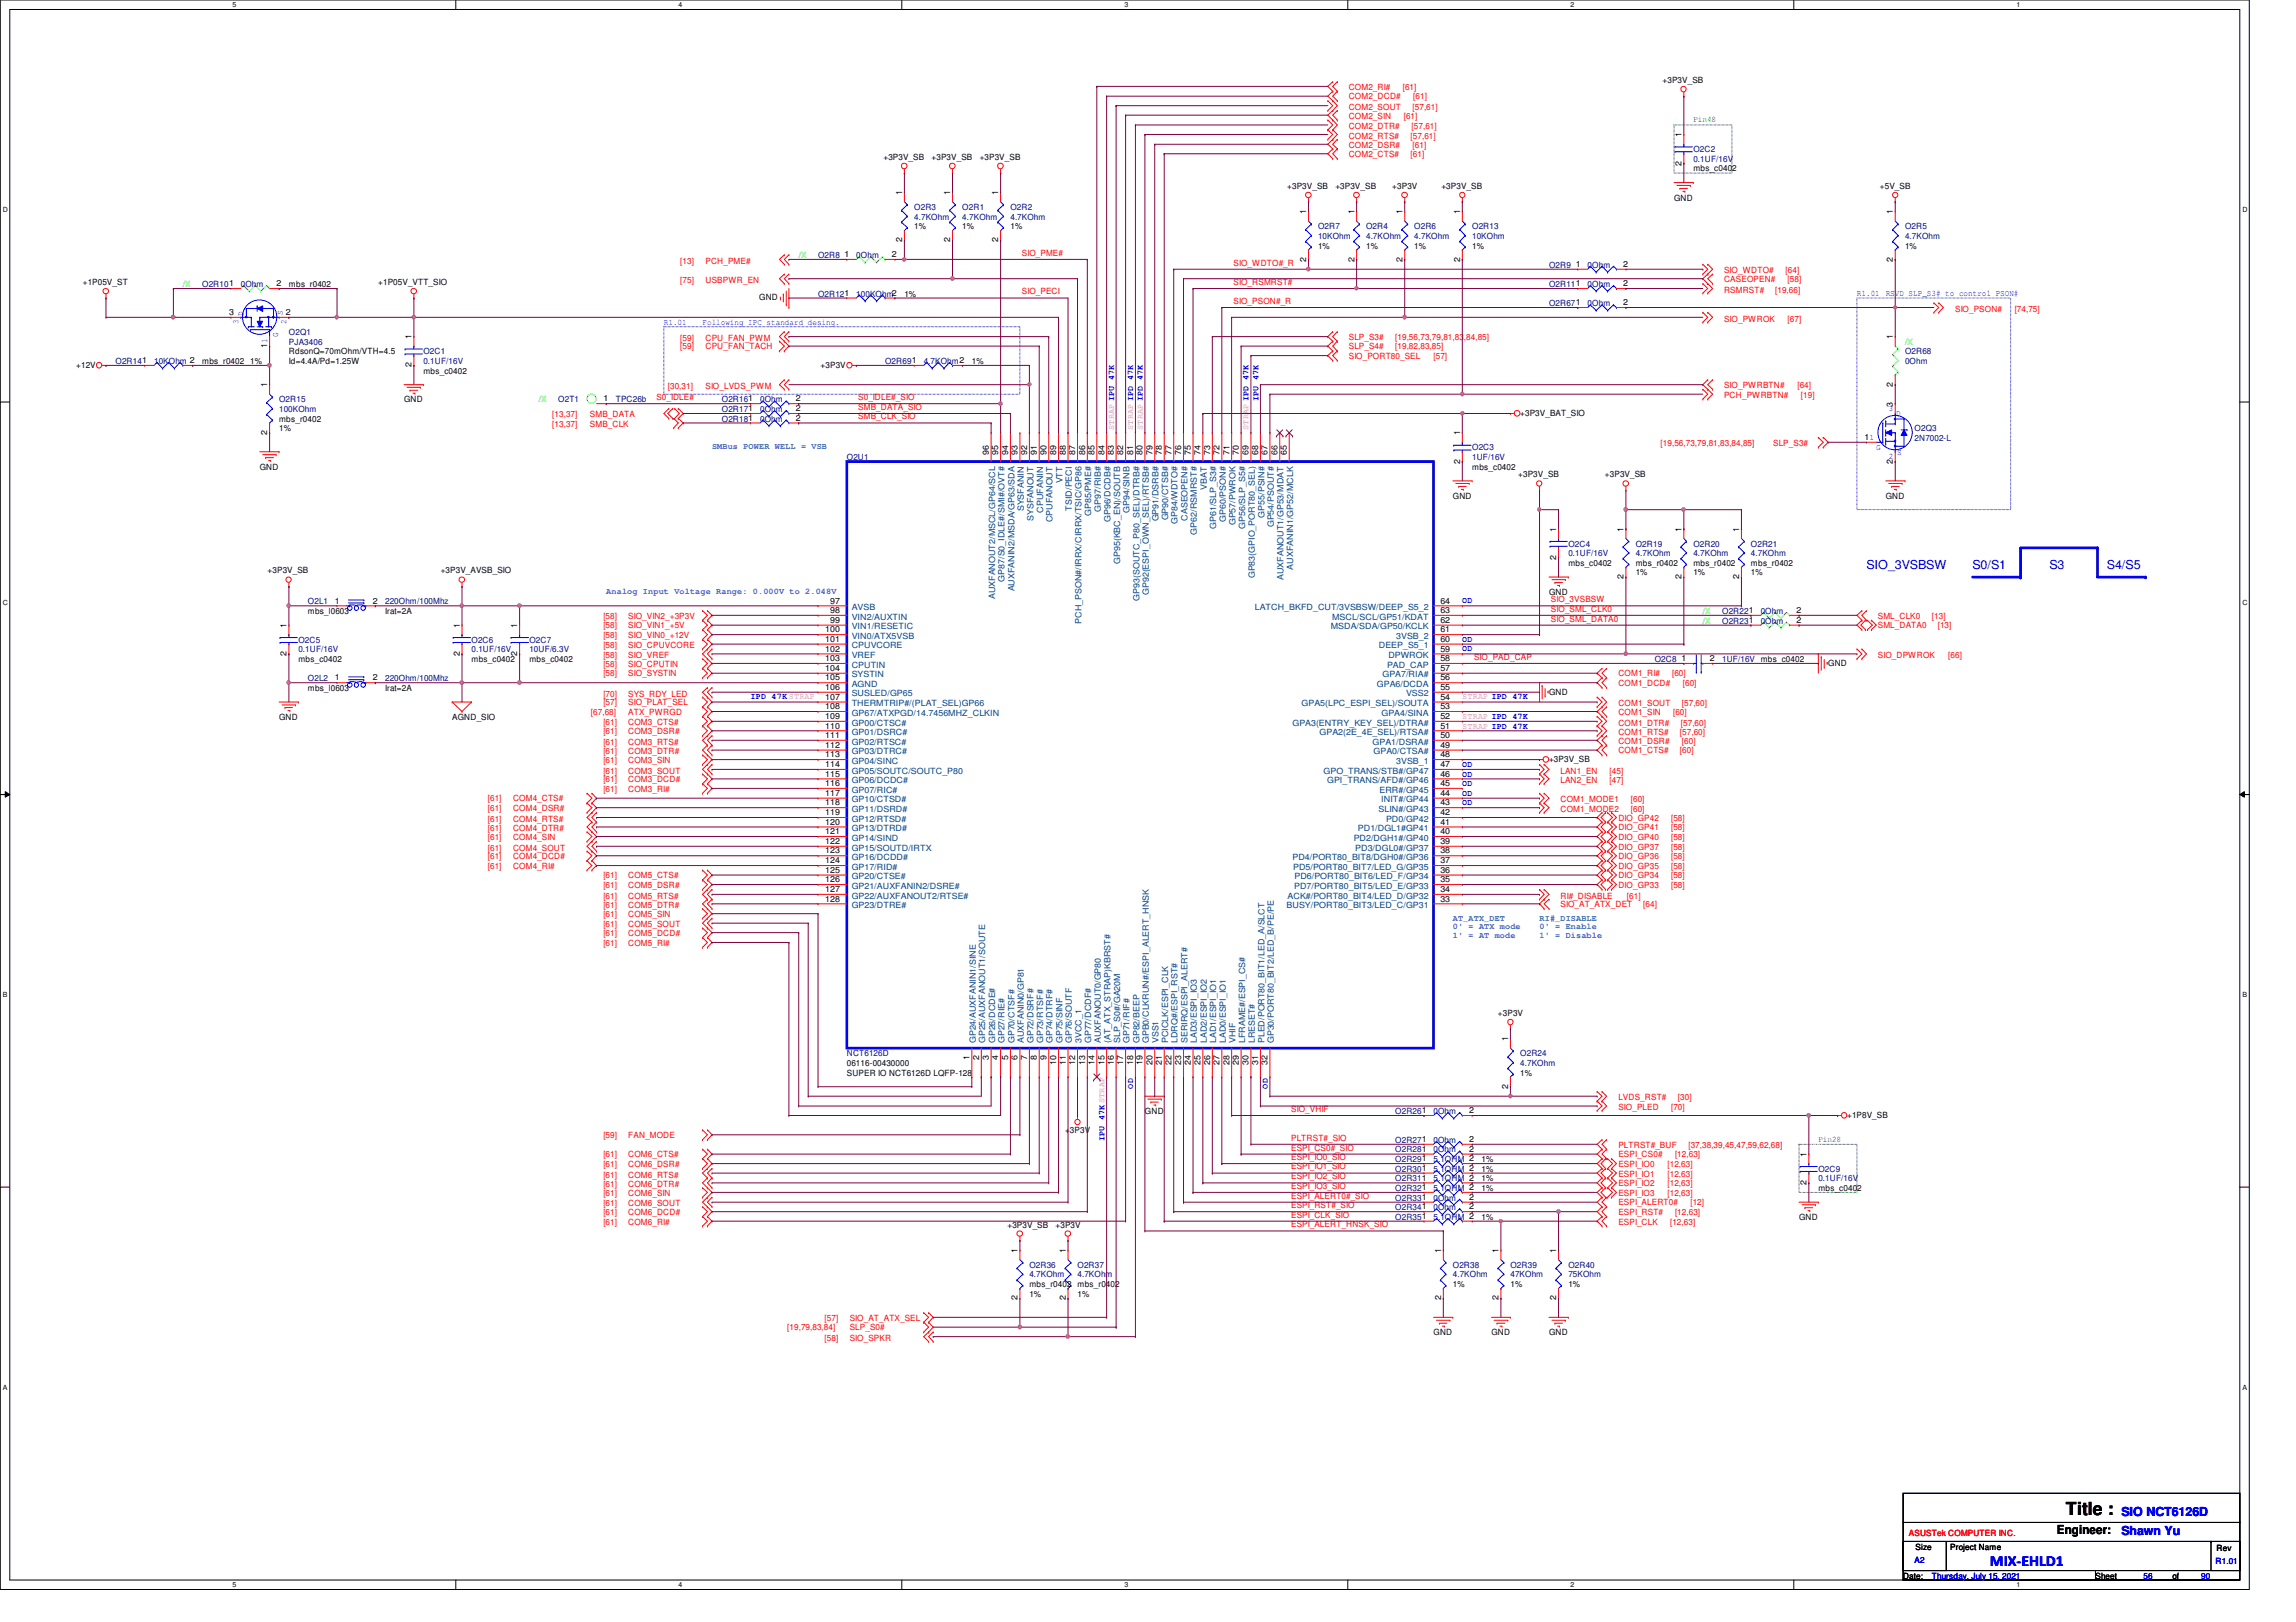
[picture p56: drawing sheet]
<svg xmlns="http://www.w3.org/2000/svg" width="297mm" height="210mm" viewBox="0 0 297 210" stroke-linecap="round" stroke-linejoin="round" font-family="sans-serif">
<defs><g id="words">
<text font-size="2.3" x="267.2" y="196">Title :</text>
<text font-size="2" fill="#00f" x="257.4" y="202.6">MIX-EHLD1</text>
<g font-size="1.6" fill="#00f">
<text x="241.5" y="73.6">SIO_3VSBSW</text>
<text x="255.2" y="73.6">S0/S1</text>
<text x="265.1" y="73.6">S3</text>
<text x="272.6" y="73.6">S4/S5</text>
<text x="274.4" y="196.2">SIO NCT6126D</text>
<text x="274.4" y="198.7">Shawn Yu</text>
</g>
<text font-size="1.6" x="266.1" y="198.5">Engineer:</text>
<g font-size="1.1" fill="#f00">
<text x="174.5" y="11.6">COM2_RI#</text>
<text x="181.5" y="11.6">[61]</text>
<text x="174.5" y="12.9">COM2_DCD#</text>
<text x="174.5" y="14.2">COM2_SOUT</text>
<text x="174.5" y="15.4">COM2_SIN</text>
<text x="174.5" y="16.7">COM2_DTR#</text>
<text x="174.5" y="17.9">COM2_RTS#</text>
<text x="181.6" y="15.4">[61]</text>
<text x="182.5" y="17.9">[57,61]</text>
<text x="182.6" y="16.7">[57,61]</text>
<text x="182.7" y="14.2">[57,61]</text>
<text x="182.8" y="12.9">[61]</text>
<text x="174.5" y="19.1">COM2_DSR#</text>
<text x="174.5" y="20.3">COM2_CTS#</text>
<text x="182.5" y="20.3">[61]</text>
<text x="182.7" y="19.1">[61]</text>
<text x="88" y="34.2">[13]</text>
<text x="91.3" y="34.2">PCH_PME#</text>
<text x="132.2" y="33.1">SIO_PME#</text>
<text x="159.6" y="34.4">SIO_WDTO#_R</text>
<text x="223.1" y="35.4">SIO_WDTO#</text>
<text x="231" y="35.4">[64]</text>
<text x="88" y="36.6">[75]</text>
<text x="91.3" y="36.6">USBPWR_EN</text>
<text x="132.2" y="38.1">SIO_PECI</text>
<text x="159.6" y="36.9">SIO_RSMRST#</text>
<text x="159.6" y="39.3">SIO_PSON#_R</text>
<text x="223.1" y="36.5">CASEOPEN#</text>
<text x="223.1" y="37.9">RSMRST#</text>
<text x="223.1" y="41.6">SIO_PWROK</text>
<text x="229.7" y="37.9">[19,66]</text>
<text x="231.3" y="41.6">[67]</text>
<text x="231.3" y="36.5">[58]</text>
<text x="252.9" y="40.4">SIO_PSON#</text>
<text x="260.6" y="40.4">[74,75]</text>
<text x="88" y="45.2">[59]</text>
<text x="88" y="44.1">[59]</text>
<text x="91.3" y="45.2">CPU_FAN_TACH</text>
<text x="91.3" y="44.1">CPU_FAN_PWM</text>
<text x="174.5" y="46.5">SIO_PORT80_SEL</text>
<text x="174.5" y="44">SLP_S3#</text>
<text x="174.5" y="45.2">SLP_S4#</text>
<text x="180.5" y="44">[19,56,73,79,81,83,84,85]</text>
<text x="180.5" y="45.2">[19,82,83,85]</text>
<text x="185.5" y="46.5">[57]</text>
<text x="71.5" y="53.9">[13,37]</text>
<text x="76.3" y="53.9">SMB_DATA</text>
<text x="84.9" y="51.8">S0_IDLE#</text>
<text x="86.4" y="50.3">[30,31]</text>
<text x="91.3" y="50.3">SIO_LVDS_PWM</text>
<text x="111" y="53">SMB_DATA_SIO</text>
<text x="111" y="51.8">S0_IDLE#_SIO</text>
<text x="223.1" y="51.6">PCH_PWRBTN#</text>
<text x="223.1" y="50.2">SIO_PWRBTN#</text>
<text x="232.5" y="50.2">[64]</text>
<text x="233" y="51.6">[19]</text>
<text x="71.5" y="55.2">[13,37]</text>
<text x="76.3" y="55.2">SMB_CLK</text>
<text x="111" y="54.3">SMB_CLK_SIO</text>
<text x="214.8" y="57.7">[19,56,73,79,81,83,84,85]</text>
<text x="229.4" y="57.7">SLP_S3#</text>
<text x="200.7" y="77.9">SIO_3VSBSW</text>
<text x="78.1" y="80.1">[58]</text>
<text x="78.1" y="81.3">[58]</text>
<text x="78.1" y="82.5">[58]</text>
<text x="78.1" y="83.8">[58]</text>
<text x="81.3" y="80.1">SIO_VIN2_+3P3V</text>
<text x="81.3" y="81.3">SIO_VIN1_+5V</text>
<text x="81.3" y="82.5">SIO_VIN0_+12V</text>
<text x="81.3" y="83.8">SIO_CPUVCORE</text>
<text x="200.7" y="79.2">SIO_SML_CLK0</text>
<text x="200.7" y="80.4">SIO_SML_DATA0</text>
<text x="242.9" y="81.3">SML_DATA0</text>
<text x="242.9" y="80.1">SML_CLK0</text>
<text x="249.9" y="80.1">[13]</text>
<text x="250.7" y="81.3">[13]</text>
<text x="78.1" y="86.3">[58]</text>
<text x="78.1" y="87.5">[58]</text>
<text x="78.1" y="85.2">[58]</text>
<text x="81.3" y="86.3">SIO_CPUTIN</text>
<text x="81.3" y="87.5">SIO_SYSTIN</text>
<text x="81.3" y="85.2">SIO_VREF</text>
<text x="190.7" y="85.4">SIO_PAD_CAP</text>
<text x="209.4" y="87.5">COM1_RI#</text>
<text x="209.4" y="88.8">COM1_DCD#</text>
<text x="216.3" y="87.5">[60]</text>
<text x="217.7" y="88.8">[60]</text>
<text x="242.9" y="85.2">SIO_DPWROK</text>
<text x="252" y="85.2">[66]</text>
<text x="76.5" y="92.5">[67,68]</text>
<text x="78.1" y="90.2">[70]</text>
<text x="78.1" y="91.3">[57]</text>
<text x="78.1" y="95">[61]</text>
<text x="78.1" y="93.8">[61]</text>
<text x="81.3" y="90.2">SYS_RDY_LED</text>
<text x="81.3" y="91.3">SIO_PLAT_SEL</text>
<text x="81.3" y="92.5">ATX_PWRGD</text>
<text x="81.3" y="95">COM3_DSR#</text>
<text x="81.3" y="93.8">COM3_CTS#</text>
<text x="209.4" y="91.4">COM1_SOUT</text>
<text x="209.4" y="92.5">COM1_SIN</text>
<text x="209.4" y="93.9">COM1_DTR#</text>
<text x="209.4" y="95.1">COM1_RTS#</text>
<text x="216.4" y="92.5">[60]</text>
<text x="217.3" y="95.1">[57,60]</text>
<text x="217.5" y="93.9">[57,60]</text>
<text x="217.6" y="91.4">[57,60]</text>
<text x="78.1" y="100.1">[61]</text>
<text x="78.1" y="101.2">[61]</text>
<text x="78.1" y="98.8">[61]</text>
<text x="78.1" y="97.6">[61]</text>
<text x="78.1" y="96.4">[61]</text>
<text x="81.3" y="100.1">COM3_SOUT</text>
<text x="81.3" y="101.2">COM3_DCD#</text>
<text x="81.3" y="98.8">COM3_SIN</text>
<text x="81.3" y="97.6">COM3_DTR#</text>
<text x="81.3" y="96.4">COM3_RTS#</text>
<text x="201.9" y="100.1">LAN1_EN</text>
<text x="201.9" y="101.3">LAN2_EN</text>
<text x="208.2" y="100.1">[45]</text>
<text x="208.2" y="101.3">[47]</text>
<text x="209.4" y="96.3">COM1_DSR#</text>
<text x="209.4" y="97.5">COM1_CTS#</text>
<text x="217.3" y="97.5">[60]</text>
<text x="217.6" y="96.3">[60]</text>
<text x="63.1" y="107.6">[61]</text>
<text x="63.1" y="106.3">[61]</text>
<text x="63.1" y="105">[61]</text>
<text x="63.1" y="103.7">[61]</text>
<text x="66.4" y="107.6">COM4_DTR#</text>
<text x="66.4" y="106.3">COM4_RTS#</text>
<text x="66.4" y="105">COM4_DSR#</text>
<text x="66.4" y="103.7">COM4_CTS#</text>
<text x="78.1" y="102.5">[61]</text>
<text x="81.3" y="102.5">COM3_RI#</text>
<text x="201.9" y="103.8">COM1_MODE1</text>
<text x="201.9" y="105.1">COM1_MODE2</text>
<text x="209.4" y="107.4">DIO_GP41</text>
<text x="209.4" y="106.2">DIO_GP42</text>
<text x="211" y="103.8">[60]</text>
<text x="211" y="105.1">[60]</text>
<text x="216.2" y="107.4">[58]</text>
<text x="216.2" y="106.2">[58]</text>
<text x="63.1" y="112.4">[61]</text>
<text x="63.1" y="110.1">[61]</text>
<text x="63.1" y="111.2">[61]</text>
<text x="63.1" y="108.7">[61]</text>
<text x="66.4" y="112.4">COM4_RI#</text>
<text x="66.4" y="110.1">COM4_SOUT</text>
<text x="66.4" y="111.2">COM4_DCD#</text>
<text x="66.4" y="108.7">COM4_SIN</text>
<text x="78.1" y="113.7">[61]</text>
<text x="81.3" y="113.7">COM5_CTS#</text>
<text x="209.4" y="113.7">DIO_GP34</text>
<text x="209.4" y="112.4">DIO_GP35</text>
<text x="209.4" y="111.2">DIO_GP36</text>
<text x="209.4" y="109.9">DIO_GP37</text>
<text x="209.4" y="108.7">DIO_GP40</text>
<text x="216.2" y="113.7">[58]</text>
<text x="216.2" y="112.4">[58]</text>
<text x="216.2" y="111.2">[58]</text>
<text x="216.2" y="109.9">[58]</text>
<text x="216.2" y="108.7">[58]</text>
<text x="78.1" y="117.5">[61]</text>
<text x="78.1" y="116.3">[61]</text>
<text x="78.1" y="114.9">[61]</text>
<text x="78.1" y="118.7">[61]</text>
<text x="81.3" y="117.5">COM5_DTR#</text>
<text x="81.3" y="116.3">COM5_RTS#</text>
<text x="81.3" y="114.9">COM5_DSR#</text>
<text x="81.3" y="118.7">COM5_SIN</text>
<text x="201.9" y="117.4">SIO_AT_ATX_DET</text>
<text x="201.9" y="116.3">RI#_DISABLE</text>
<text x="209.4" y="114.9">DIO_GP33</text>
<text x="210.5" y="116.3">[61]</text>
<text x="212.6" y="117.4">[64]</text>
<text x="216.2" y="114.9">[58]</text>
<text x="78.1" y="122.4">[61]</text>
<text x="78.1" y="120">[61]</text>
<text x="78.1" y="121.2">[61]</text>
<text x="81.3" y="122.4">COM5_RI#</text>
<text x="81.3" y="120">COM5_SOUT</text>
<text x="81.3" y="121.2">COM5_DCD#</text>
<text x="167" y="143.9">SIO_VHIF</text>
<text x="209.4" y="142.4">LVDS_RST#</text>
<text x="209.4" y="143.7">SIO_PLED</text>
<text x="216.2" y="143.7">[70]</text>
<text x="217.1" y="142.4">[30]</text>
<text x="78.1" y="149.8">[61]</text>
<text x="78.1" y="147.3">[59]</text>
<text x="81.3" y="149.8">COM6_CTS#</text>
<text x="81.3" y="147.3">FAN_MODE</text>
<text x="167" y="147.6">PLTRST#_SIO</text>
<text x="167" y="148.9">ESPI_CS0#_SIO</text>
<text x="209.4" y="148.5">PLTRST#_BUF</text>
<text x="209.4" y="149.8">ESPI_CS0#</text>
<text x="216.7" y="149.8">[12,63]</text>
<text x="218.4" y="148.5">[37,38,39,45,47,59,62,68]</text>
<text x="78.1" y="151">[61]</text>
<text x="78.1" y="154.8">[61]</text>
<text x="78.1" y="153.6">[61]</text>
<text x="78.1" y="152.4">[61]</text>
<text x="81.3" y="151">COM6_DSR#</text>
<text x="81.3" y="154.8">COM6_SIN</text>
<text x="81.3" y="153.6">COM6_DTR#</text>
<text x="81.3" y="152.4">COM6_RTS#</text>
<text x="167" y="155.1">ESPI_ALERT0#_SIO</text>
<text x="167" y="150.1">ESPI_IO0_SIO</text>
<text x="167" y="151.3">ESPI_IO1_SIO</text>
<text x="167" y="152.6">ESPI_IO2_SIO</text>
<text x="167" y="153.8">ESPI_IO3_SIO</text>
<text x="209.4" y="151">ESPI_IO0</text>
<text x="209.4" y="152.3">ESPI_IO1</text>
<text x="209.4" y="153.5">ESPI_IO2</text>
<text x="209.4" y="154.8">ESPI_IO3</text>
<text x="209.4" y="156">ESPI_ALERT0#</text>
<text x="215.7" y="151">[12,63]</text>
<text x="215.7" y="152.3">[12,63]</text>
<text x="215.7" y="153.5">[12,63]</text>
<text x="215.7" y="154.8">[12,63]</text>
<text x="218.7" y="156">[12]</text>
<text x="78.1" y="158.5">[61]</text>
<text x="78.1" y="156.1">[61]</text>
<text x="78.1" y="157.2">[61]</text>
<text x="81.3" y="158.5">COM6_RI#</text>
<text x="81.3" y="156.1">COM6_SOUT</text>
<text x="81.3" y="157.2">COM6_DCD#</text>
<text x="167" y="158.8">ESPI_ALERT_HNSK_SIO</text>
<text x="167" y="156.3">ESPI_RST#_SIO</text>
<text x="167" y="157.6">ESPI_CLK_SIO</text>
<text x="209.4" y="158.5">ESPI_CLK</text>
<text x="209.4" y="157.2">ESPI_RST#</text>
<text x="216.1" y="158.5">[12,63]</text>
<text x="216.7" y="157.2">[12,63]</text>
<text x="101.9" y="172.2">[19,79,83,84]</text>
<text x="106.7" y="173.5">[58]</text>
<text x="106.7" y="170.9">[57]</text>
<text x="109.9" y="173.5">SIO_SPKR</text>
<text x="109.9" y="172.2">SLP_S0#</text>
<text x="109.9" y="170.9">SIO_AT_ATX_SEL</text>
<text x="247" y="198.8">ASUSTek COMPUTER INC.</text>
</g>
<g font-size="1.1">
<text x="215.1" y="10.8">+3P3V_SB</text>
<text x="217.5" y="17.8" transform="rotate(-90 217.5 17.8)">1</text>
<text x="114.3" y="20.7">+3P3V_SB</text>
<text x="120.5" y="20.7">+3P3V_SB</text>
<text x="126.7" y="20.7">+3P3V_SB</text>
<text x="217.5" y="21.4" transform="rotate(-90 217.5 21.4)">2</text>
<text x="219.1" y="22.2">mbs_c0402</text>
<text x="116.7" y="25.2" transform="rotate(-90 116.7 25.2)">1</text>
<text x="118.3" y="29.7">1%</text>
<text x="122.9" y="25.2" transform="rotate(-90 122.9 25.2)">1</text>
<text x="124.5" y="29.7">1%</text>
<text x="129.2" y="25.2" transform="rotate(-90 129.2 25.2)">1</text>
<text x="130.7" y="29.7">1%</text>
<text x="166.5" y="24.4">+3P3V_SB</text>
<text x="169" y="27.7" transform="rotate(-90 169 27.7)">1</text>
<text x="172.8" y="24.4">+3P3V_SB</text>
<text x="175.2" y="27.7" transform="rotate(-90 175.2 27.7)">1</text>
<text x="180.1" y="24.4">+3P3V</text>
<text x="181.4" y="27.7" transform="rotate(-90 181.4 27.7)">1</text>
<text x="186.5" y="24.4">+3P3V_SB</text>
<text x="188.9" y="27.7" transform="rotate(-90 188.9 27.7)">1</text>
<text x="216.6" y="26">GND</text>
<text x="243.2" y="24.4">+5V_SB</text>
<text x="244.9" y="27.7" transform="rotate(-90 244.9 27.7)">1</text>
<text x="109.3" y="33.3">1</text>
<text x="115.4" y="33.3">2</text>
<text x="116.7" y="31.4" transform="rotate(-90 116.7 31.4)">2</text>
<text x="122.9" y="31.4" transform="rotate(-90 122.9 31.4)">2</text>
<text x="129.2" y="31.4" transform="rotate(-90 129.2 31.4)">2</text>
<text x="169" y="33.9" transform="rotate(-90 169 33.9)">2</text>
<text x="170.5" y="32.2">1%</text>
<text x="175.2" y="33.9" transform="rotate(-90 175.2 33.9)">2</text>
<text x="176.7" y="32.2">1%</text>
<text x="181.4" y="33.9" transform="rotate(-90 181.4 33.9)">2</text>
<text x="183" y="32.2">1%</text>
<text x="188.9" y="33.9" transform="rotate(-90 188.9 33.9)">2</text>
<text x="190.5" y="32.2">1%</text>
<text x="203.9" y="34.5">1</text>
<text x="210" y="34.5">2</text>
<text x="244.9" y="33.9" transform="rotate(-90 244.9 33.9)">2</text>
<text x="246.5" y="32.2">1%</text>
<text x="10.7" y="36.9">+1P05V_ST</text>
<text x="29.6" y="40.8">3</text>
<text x="35.8" y="37">2</text>
<text x="37" y="40.8">2</text>
<text x="37.4" y="37.1">mbs_r0402</text>
<text x="48.9" y="36.9">+1P05V_VTT_SIO</text>
<text x="98.2" y="38.9">GND</text>
<text x="117" y="38.4">1%</text>
<text x="210" y="39.5">2</text>
<text x="210" y="37">2</text>
<text x="9.9" y="47.6">+12V</text>
<text x="26.2" y="47.1">mbs_r0402 1%</text>
<text x="34.6" y="45.1" transform="rotate(-90 34.6 45.1)">11</text>
<text x="37.4" y="45.8">RdsonQ=70mOhm/VTH=4.5</text>
<text x="37.4" y="47.1">Id=4.4A/Pd=1.25W</text>
<text x="53.3" y="47.5" transform="rotate(-90 53.3 47.5)">2</text>
<text x="53.3" y="43.9" transform="rotate(-90 53.3 43.9)">1</text>
<text x="106.2" y="47.6">+3P3V</text>
<text x="125.7" y="47.1">1%</text>
<text x="244.9" y="43.9" transform="rotate(-90 244.9 43.9)">1</text>
<text x="34.6" y="50.1" transform="rotate(-90 34.6 50.1)">1</text>
<text x="52.3" y="52.1">GND</text>
<text x="54.8" y="48.3">mbs_c0402</text>
<text x="78.1" y="51.9">1</text>
<text x="103" y="53.2">2</text>
<text x="103" y="51.9">2</text>
<text x="196.7" y="53.8">+3P3V_BAT_SIO</text>
<text x="244.9" y="52.6" transform="rotate(-90 244.9 52.6)">3</text>
<text x="244.9" y="50" transform="rotate(-90 244.9 50)">2</text>
<text x="34.6" y="56.3" transform="rotate(-90 34.6 56.3)">2</text>
<text x="36.1" y="54.6">mbs_r0402</text>
<text x="36.1" y="55.8">1%</text>
<text x="103" y="54.4">2</text>
<text x="127.9" y="58.8" transform="rotate(-90 127.9 58.8)">96</text>
<text x="129.2" y="58.8" transform="rotate(-90 129.2 58.8)">95</text>
<text x="130.4" y="58.8" transform="rotate(-90 130.4 58.8)">94</text>
<text x="131.7" y="58.8" transform="rotate(-90 131.7 58.8)">93</text>
<text x="132.9" y="58.8" transform="rotate(-90 132.9 58.8)">92</text>
<text x="134.2" y="58.8" transform="rotate(-90 134.2 58.8)">91</text>
<text x="135.4" y="58.8" transform="rotate(-90 135.4 58.8)">90</text>
<text x="136.6" y="58.8" transform="rotate(-90 136.6 58.8)">89</text>
<text x="137.9" y="58.8" transform="rotate(-90 137.9 58.8)">88</text>
<text x="139.1" y="58.8" transform="rotate(-90 139.1 58.8)">87</text>
<text x="140.4" y="58.8" transform="rotate(-90 140.4 58.8)">86</text>
<text x="141.6" y="58.8" transform="rotate(-90 141.6 58.8)">85</text>
<text x="142.9" y="58.8" transform="rotate(-90 142.9 58.8)">84</text>
<text x="144.1" y="58.8" transform="rotate(-90 144.1 58.8)">83</text>
<text x="145.3" y="58.8" transform="rotate(-90 145.3 58.8)">82</text>
<text x="146.6" y="58.8" transform="rotate(-90 146.6 58.8)">81</text>
<text x="147.8" y="58.8" transform="rotate(-90 147.8 58.8)">80</text>
<text x="149.1" y="58.8" transform="rotate(-90 149.1 58.8)">79</text>
<text x="150.3" y="58.8" transform="rotate(-90 150.3 58.8)">78</text>
<text x="151.5" y="58.8" transform="rotate(-90 151.5 58.8)">77</text>
<text x="152.8" y="58.8" transform="rotate(-90 152.8 58.8)">76</text>
<text x="154" y="58.8" transform="rotate(-90 154 58.8)">75</text>
<text x="155.3" y="58.8" transform="rotate(-90 155.3 58.8)">74</text>
<text x="156.5" y="58.8" transform="rotate(-90 156.5 58.8)">73</text>
<text x="157.8" y="58.8" transform="rotate(-90 157.8 58.8)">72</text>
<text x="159" y="58.8" transform="rotate(-90 159 58.8)">71</text>
<text x="160.3" y="58.8" transform="rotate(-90 160.3 58.8)">70</text>
<text x="161.5" y="58.8" transform="rotate(-90 161.5 58.8)">69</text>
<text x="162.8" y="58.8" transform="rotate(-90 162.8 58.8)">68</text>
<text x="164" y="58.8" transform="rotate(-90 164 58.8)">67</text>
<text x="165.3" y="58.8" transform="rotate(-90 165.3 58.8)">66</text>
<text x="166.5" y="58.8" transform="rotate(-90 166.5 58.8)">65</text>
<text x="188.9" y="60" transform="rotate(-90 188.9 60)">2</text>
<text x="188.9" y="56.3" transform="rotate(-90 188.9 56.3)">1</text>
<text x="241.2" y="56.9">11</text>
<text x="244.9" y="60" transform="rotate(-90 244.9 60)">2</text>
<text x="33.6" y="60.8">GND</text>
<text x="188" y="64.5">GND</text>
<text x="190.5" y="60.8">mbs_c0402</text>
<text x="196.4" y="61.8">+3P3V_SB</text>
<text x="207.6" y="61.8">+3P3V_SB</text>
<text x="244" y="64.5">GND</text>
<text x="201.3" y="68.8" transform="rotate(-90 201.3 68.8)">1</text>
<text x="210.1" y="68.8" transform="rotate(-90 210.1 68.8)">1</text>
<text x="217.5" y="68.8" transform="rotate(-90 217.5 68.8)">1</text>
<text x="225" y="68.8" transform="rotate(-90 225 68.8)">1</text>
<text x="34.6" y="74.2">+3P3V_SB</text>
<text x="57" y="74.2">+3P3V_AVSB_SIO</text>
<text x="200.4" y="77">GND</text>
<text x="201.3" y="72.4" transform="rotate(-90 201.3 72.4)">2</text>
<text x="202.9" y="73.2">mbs_c0402</text>
<text x="210.1" y="74.9" transform="rotate(-90 210.1 74.9)">2</text>
<text x="211.6" y="73.2">mbs_r0402</text>
<text x="211.6" y="74.5">1%</text>
<text x="217.5" y="74.9" transform="rotate(-90 217.5 74.9)">2</text>
<text x="219.1" y="73.2">mbs_r0402</text>
<text x="219.1" y="74.5">1%</text>
<text x="225" y="74.9" transform="rotate(-90 225 74.9)">2</text>
<text x="226.5" y="73.2">mbs_r0402</text>
<text x="226.5" y="74.5">1%</text>
<text x="37.1" y="81.2" transform="rotate(-90 37.1 81.2)">1</text>
<text x="39.8" y="79.5">mbs_l0603</text>
<text x="43.3" y="78.1">1</text>
<text x="48.2" y="78.1">2</text>
<text x="49.8" y="79.5">Irat=2A</text>
<text x="59.5" y="81.2" transform="rotate(-90 59.5 81.2)">1</text>
<text x="66.9" y="81.2" transform="rotate(-90 66.9 81.2)">1</text>
<text x="106.8" y="81.8">100</text>
<text x="106.8" y="83.1">101</text>
<text x="107.4" y="78.1">97</text>
<text x="107.4" y="79.3">98</text>
<text x="107.4" y="80.6">99</text>
<text x="186.3" y="83.1">60</text>
<text x="186.3" y="81.8">61</text>
<text x="186.3" y="80.6">62</text>
<text x="186.3" y="79.3">63</text>
<text x="186.3" y="78.1">64</text>
<text x="232.4" y="79.3">2</text>
<text x="232.4" y="80.6">2</text>
<text x="37.1" y="84.9" transform="rotate(-90 37.1 84.9)">2</text>
<text x="38.6" y="85.7">mbs_c0402</text>
<text x="39.8" y="89.4">mbs_l0603</text>
<text x="43.3" y="88.1">1</text>
<text x="48.2" y="88.1">2</text>
<text x="49.8" y="89.4">Irat=2A</text>
<text x="59.5" y="84.9" transform="rotate(-90 59.5 84.9)">2</text>
<text x="61" y="85.7">mbs_c0402</text>
<text x="66.9" y="84.9" transform="rotate(-90 66.9 84.9)">2</text>
<text x="68.5" y="85.7">mbs_c0402</text>
<text x="106.8" y="84.3">102</text>
<text x="106.8" y="85.6">103</text>
<text x="106.8" y="86.8">104</text>
<text x="106.8" y="88.1">105</text>
<text x="106.8" y="89.3">106</text>
<text x="186.3" y="89.3">55</text>
<text x="186.3" y="88.1">56</text>
<text x="186.3" y="86.8">57</text>
<text x="186.3" y="85.6">58</text>
<text x="186.3" y="84.3">59</text>
<text x="200.4" y="89.9">GND</text>
<text x="217.5" y="85.6">1</text>
<text x="221.2" y="85.6">2</text>
<text x="236.5" y="86.2">GND</text>
<text x="36.1" y="93.1">GND</text>
<text x="58.5" y="93.1">AGND_SIO</text>
<text x="106.8" y="90.6">107</text>
<text x="106.8" y="91.8">108</text>
<text x="106.8" y="93">109</text>
<text x="106.8" y="94.3">110</text>
<text x="106.8" y="95.5">111</text>
<text x="186.3" y="95.5">50</text>
<text x="186.3" y="94.3">51</text>
<text x="186.3" y="93">52</text>
<text x="186.3" y="91.8">53</text>
<text x="186.3" y="90.6">54</text>
<text x="106.8" y="96.8">112</text>
<text x="106.8" y="98">113</text>
<text x="106.8" y="99.3">114</text>
<text x="106.8" y="100.5">115</text>
<text x="106.8" y="101.7">116</text>
<text x="186.3" y="101.7">45</text>
<text x="186.3" y="100.5">46</text>
<text x="186.3" y="99.3">47</text>
<text x="186.3" y="98">48</text>
<text x="186.3" y="96.8">49</text>
<text x="200.4" y="98.6">+3P3V_SB</text>
<text x="106.8" y="103">117</text>
<text x="106.8" y="104.2">118</text>
<text x="106.8" y="105.5">119</text>
<text x="106.8" y="106.7">120</text>
<text x="106.8" y="107.9">121</text>
<text x="186.3" y="107.9">40</text>
<text x="186.3" y="106.7">41</text>
<text x="186.3" y="105.5">42</text>
<text x="186.3" y="104.2">43</text>
<text x="186.3" y="103">44</text>
<text x="106.8" y="109.2">122</text>
<text x="106.8" y="110.4">123</text>
<text x="106.8" y="111.7">124</text>
<text x="106.8" y="112.9">125</text>
<text x="186.3" y="112.9">36</text>
<text x="186.3" y="111.7">37</text>
<text x="186.3" y="110.4">38</text>
<text x="186.3" y="109.2">39</text>
<text x="106.8" y="114.2">126</text>
<text x="106.8" y="115.4">127</text>
<text x="106.8" y="116.7">128</text>
<text x="186.3" y="116.7">33</text>
<text x="186.3" y="115.4">34</text>
<text x="186.3" y="114.2">35</text>
<text x="193.8" y="131.5">+3P3V</text>
<text x="109.6" y="138">06116-00430000</text>
<text x="125.4" y="137.2" transform="rotate(-90 125.4 137.2)">1</text>
<text x="126.7" y="137.2" transform="rotate(-90 126.7 137.2)">2</text>
<text x="127.9" y="137.2" transform="rotate(-90 127.9 137.2)">3</text>
<text x="129.2" y="137.2" transform="rotate(-90 129.2 137.2)">4</text>
<text x="130.4" y="137.2" transform="rotate(-90 130.4 137.2)">5</text>
<text x="131.7" y="137.2" transform="rotate(-90 131.7 137.2)">6</text>
<text x="132.9" y="137.2" transform="rotate(-90 132.9 137.2)">7</text>
<text x="134.2" y="137.2" transform="rotate(-90 134.2 137.2)">8</text>
<text x="135.4" y="137.2" transform="rotate(-90 135.4 137.2)">9</text>
<text x="136.6" y="137.8" transform="rotate(-90 136.6 137.8)">10</text>
<text x="137.9" y="137.8" transform="rotate(-90 137.9 137.8)">11</text>
<text x="139.1" y="137.8" transform="rotate(-90 139.1 137.8)">12</text>
<text x="140.4" y="137.8" transform="rotate(-90 140.4 137.8)">13</text>
<text x="141.6" y="137.8" transform="rotate(-90 141.6 137.8)">14</text>
<text x="142.9" y="137.8" transform="rotate(-90 142.9 137.8)">15</text>
<text x="144.1" y="137.8" transform="rotate(-90 144.1 137.8)">16</text>
<text x="145.3" y="137.8" transform="rotate(-90 145.3 137.8)">17</text>
<text x="146.6" y="137.8" transform="rotate(-90 146.6 137.8)">18</text>
<text x="147.8" y="137.8" transform="rotate(-90 147.8 137.8)">19</text>
<text x="149.1" y="137.8" transform="rotate(-90 149.1 137.8)">20</text>
<text x="150.3" y="137.8" transform="rotate(-90 150.3 137.8)">21</text>
<text x="151.5" y="137.8" transform="rotate(-90 151.5 137.8)">22</text>
<text x="152.8" y="137.8" transform="rotate(-90 152.8 137.8)">23</text>
<text x="154" y="137.8" transform="rotate(-90 154 137.8)">24</text>
<text x="155.3" y="137.8" transform="rotate(-90 155.3 137.8)">25</text>
<text x="156.5" y="137.8" transform="rotate(-90 156.5 137.8)">26</text>
<text x="157.8" y="137.8" transform="rotate(-90 157.8 137.8)">27</text>
<text x="159" y="137.8" transform="rotate(-90 159 137.8)">28</text>
<text x="160.3" y="137.8" transform="rotate(-90 160.3 137.8)">29</text>
<text x="161.5" y="137.8" transform="rotate(-90 161.5 137.8)">30</text>
<text x="162.8" y="137.8" transform="rotate(-90 162.8 137.8)">31</text>
<text x="164" y="137.8" transform="rotate(-90 164 137.8)">32</text>
<text x="195.1" y="134.7" transform="rotate(-90 195.1 134.7)">1</text>
<text x="109.6" y="139.2">SUPER IO NCT6126D LQFP-128</text>
<text x="195.1" y="140.9" transform="rotate(-90 195.1 140.9)">2</text>
<text x="196.7" y="139.2">1%</text>
<text x="137.8" y="146.6">+3P3V</text>
<text x="148.1" y="144.2">GND</text>
<text x="190.1" y="149.1">2</text>
<text x="190.1" y="147.8">2</text>
<text x="190.1" y="144.1">2</text>
<text x="233.7" y="149.7" transform="rotate(-90 233.7 149.7)">1</text>
<text x="239" y="144.7">+1P8V_SB</text>
<text x="190.1" y="155.3">2</text>
<text x="191.7" y="151.6">1%</text>
<text x="191.7" y="154.1">1%</text>
<text x="191.7" y="150.4">1%</text>
<text x="191.7" y="152.9">1%</text>
<text x="233.7" y="153.3" transform="rotate(-90 233.7 153.3)">2</text>
<text x="235.2" y="154.1">mbs_c0402</text>
<text x="130.3" y="158.9">+3P3V_SB</text>
<text x="136.6" y="158.9">+3P3V</text>
<text x="190.1" y="156.5">2</text>
<text x="191.7" y="157.9">1%</text>
<text x="232.7" y="157.9">GND</text>
<text x="131.7" y="162.1" transform="rotate(-90 131.7 162.1)">1</text>
<text x="133.2" y="166.6">mbs_r0402 mbs_r0402</text>
<text x="133.2" y="167.8">1%</text>
<text x="137.9" y="162.1" transform="rotate(-90 137.9 162.1)">1</text>
<text x="139.4" y="167.8">1%</text>
<text x="186.4" y="162.1" transform="rotate(-90 186.4 162.1)">1</text>
<text x="188" y="166.6">1%</text>
<text x="193.9" y="162.1" transform="rotate(-90 193.9 162.1)">1</text>
<text x="195.4" y="166.6">1%</text>
<text x="201.3" y="162.1" transform="rotate(-90 201.3 162.1)">1</text>
<text x="202.9" y="166.6">1%</text>
<text x="131.7" y="168.3" transform="rotate(-90 131.7 168.3)">2</text>
<text x="137.9" y="168.3" transform="rotate(-90 137.9 168.3)">2</text>
<text x="185.5" y="172.8">GND</text>
<text x="186.4" y="168.3" transform="rotate(-90 186.4 168.3)">2</text>
<text x="193" y="172.8">GND</text>
<text x="193.9" y="168.3" transform="rotate(-90 193.9 168.3)">2</text>
<text x="200.4" y="172.8">GND</text>
<text x="201.3" y="168.3" transform="rotate(-90 201.3 168.3)">2</text>
<text x="247.8" y="200.5">Size</text>
<text x="252.3" y="200.5">Project Name</text>
<text x="286.8" y="200.7">Rev</text>
<text x="246.2" y="204.3">Date:</text>
<text x="271.1" y="204.3">Sheet</text>
<text x="281" y="204.3">of</text>
</g>
<g font-size="1.1" fill="#008000">
<text x="219.1" y="15.8">Pin48</text>
<text x="235.2" y="147.8">Pin28</text>
</g>
<g font-size="1.1" fill="#000080">
<text x="219.1" y="19.7">O2C2</text>
<text x="219.1" y="21">0.1UF/16V</text>
<text x="118.3" y="27.2">O2R3</text>
<text x="118.3" y="28.4">4.7KOhm</text>
<text x="124.5" y="27.2">O2R1</text>
<text x="124.5" y="28.4">4.7KOhm</text>
<text x="130.7" y="27.2">O2R2</text>
<text x="130.7" y="28.4">4.7KOhm</text>
<text x="170.5" y="29.7">O2R7</text>
<text x="176.7" y="29.7">O2R4</text>
<text x="183" y="29.7">O2R6</text>
<text x="190.5" y="29.7">O2R13</text>
<text x="246.5" y="29.7">O2R5</text>
<text x="105.8" y="33.4">O2R8</text>
<text x="110.8" y="33.4">0Ohm</text>
<text x="170.5" y="30.9">10KOhm</text>
<text x="176.7" y="30.9">4.7KOhm</text>
<text x="183" y="30.9">4.7KOhm</text>
<text x="190.5" y="30.9">10KOhm</text>
<text x="200.4" y="34.6">O2R9</text>
<text x="205.4" y="34.6">0Ohm</text>
<text x="246.5" y="30.9">4.7KOhm</text>
<text x="26.2" y="37.1">O2R101</text>
<text x="31.2" y="37.1">0Ohm</text>
<text x="105.8" y="38.4">O2R121</text>
<text x="110.8" y="38.4">100KOhm2</text>
<text x="200.4" y="39.6">O2R671</text>
<text x="200.4" y="37.1">O2R111</text>
<text x="205.4" y="39.6">0Ohm</text>
<text x="205.4" y="37.1">0Ohm</text>
<text x="14.9" y="47.1">O2R141</text>
<text x="19.9" y="47.1">10KOhm 2</text>
<text x="37.4" y="43.3">O2Q1</text>
<text x="37.4" y="44.6">PJA3406</text>
<text x="54.8" y="45.8">O2C1</text>
<text x="54.8" y="47.1">0.1UF/16V</text>
<text x="114.5" y="47.1">O2R691</text>
<text x="119.5" y="47.1">4.7KOhm2</text>
<text x="246.5" y="45.8">O2R68</text>
<text x="246.5" y="47.1">0Ohm</text>
<text x="36.1" y="52.1">O2R15</text>
<text x="36.1" y="53.3">100KOhm</text>
<text x="72.2" y="52.1">O2T1</text>
<text x="79.7" y="52.1">TPC26b</text>
<text x="93.4" y="53.3">O2R171</text>
<text x="93.4" y="52.1">O2R161</text>
<text x="98.3" y="53.3">0Ohm</text>
<text x="98.3" y="52.1">0Ohm</text>
<text x="93.4" y="54.6">O2R181</text>
<text x="98.3" y="54.6">0Ohm</text>
<text x="109.6" y="59.5">O2U1</text>
<text x="190.5" y="58.3">O2C3</text>
<text x="190.5" y="59.5">1UF/16V</text>
<text x="247.7" y="55.8">O2Q3</text>
<text x="247.7" y="57.1">2N7002-L</text>
<text x="202.9" y="70.7">O2C4</text>
<text x="202.9" y="72">0.1UF/16V</text>
<text x="211.6" y="70.7">O2R19</text>
<text x="211.6" y="72">4.7KOhm</text>
<text x="219.1" y="70.7">O2R20</text>
<text x="219.1" y="72">4.7KOhm</text>
<text x="226.5" y="70.7">O2R21</text>
<text x="226.5" y="72">4.7KOhm</text>
<text x="38.6" y="83.2">O2C5</text>
<text x="39.8" y="78.2">O2L1</text>
<text x="49.8" y="78.2">220Ohm/100Mhz</text>
<text x="61" y="83.2">O2C6</text>
<text x="68.5" y="83.2">O2C7</text>
<text x="222.8" y="79.5">O2R221</text>
<text x="222.8" y="80.7">O2R231</text>
<text x="227.8" y="79.5">0Ohm</text>
<text x="227.8" y="80.7">0Ohm</text>
<text x="38.6" y="84.4">0.1UF/16V</text>
<text x="39.8" y="88.2">O2L2</text>
<text x="49.8" y="88.2">220Ohm/100Mhz</text>
<text x="61" y="84.4">0.1UF/16V</text>
<text x="68.5" y="84.4">10UF/6.3V</text>
<text x="214.1" y="85.7">O2C8</text>
<text x="222.8" y="85.7">1UF/16V mbs_c0402</text>
<text x="109.6" y="136.7">NCT6126D</text>
<text x="196.7" y="136.7">O2R24</text>
<text x="196.7" y="138">4.7KOhm</text>
<text x="180.5" y="149.1">O2R281</text>
<text x="180.5" y="147.9">O2R271</text>
<text x="180.5" y="144.2">O2R261</text>
<text x="185.5" y="149.1">0Ohm</text>
<text x="185.5" y="147.9">0Ohm</text>
<text x="185.5" y="144.2">0Ohm</text>
<text x="180.5" y="151.6">O2R301</text>
<text x="180.5" y="155.4">O2R331</text>
<text x="180.5" y="154.1">O2R321</text>
<text x="180.5" y="150.4">O2R291</text>
<text x="180.5" y="152.9">O2R311</text>
<text x="185.5" y="151.6">5.1OHM 2</text>
<text x="185.5" y="155.4">0Ohm</text>
<text x="185.5" y="154.1">5.1OHM 2</text>
<text x="185.5" y="150.4">5.1OHM 2</text>
<text x="185.5" y="152.9">5.1OHM 2</text>
<text x="235.2" y="151.6">O2C9</text>
<text x="235.2" y="152.9">0.1UF/16V</text>
<text x="180.5" y="157.9">O2R351</text>
<text x="180.5" y="156.6">O2R341</text>
<text x="185.5" y="157.9">5.1OHM 2</text>
<text x="185.5" y="156.6">0Ohm</text>
<text x="133.2" y="164.1">O2R36</text>
<text x="133.2" y="165.3">4.7KOhm</text>
<text x="139.4" y="164.1">O2R37</text>
<text x="139.4" y="165.3">4.7KOhm</text>
<text x="188" y="164.1">O2R38</text>
<text x="188" y="165.3">4.7KOhm</text>
<text x="195.4" y="164.1">O2R39</text>
<text x="195.4" y="165.3">47KOhm</text>
<text x="202.9" y="164.1">O2R40</text>
<text x="202.9" y="165.3">75KOhm</text>
</g>
<g font-size="1.1" fill="#0f0">
<text x="103.3" y="33.4">/X</text>
<text x="23.7" y="37.1">/X</text>
<text x="246.5" y="44.6">/X</text>
<text x="69.7" y="52.1">/X</text>
<text x="220.3" y="79.5">/X</text>
<text x="220.3" y="80.7">/X</text>
</g>
<g font-size="1.1" fill="#00f">
<text x="30.9" y="41.9" transform="rotate(-90 30.9 41.9)">3</text>
<text x="31.5" y="40.9" transform="rotate(-90 31.5 40.9)">D</text>
<text x="36.6" y="40.8" transform="rotate(-90 36.6 40.8)">S</text>
<text x="37.1" y="41.9" transform="rotate(-90 37.1 41.9)">2</text>
<text x="85.9" y="42">R1.01</text>
<text x="90.9" y="42">Following IPC standard desing.</text>
<text x="240.2" y="38.3">R1.01 RSVD SLP_S3# to control PSON#</text>
<text x="36" y="43.6" transform="rotate(-90 36 43.6)">G</text>
<text x="162.8" y="51.9" transform="rotate(-90 162.8 51.9)">IPU 47K</text>
<text x="244.3" y="53.2">3</text>
<text x="245.3" y="53.8">D</text>
<text x="242.7" y="58.3">G</text>
<text x="244.3" y="59.4">2</text>
<text x="245.4" y="58.9">S</text>
<text x="189.2" y="83.1">OD</text>
<text x="189.2" y="78.1">OD</text>
<text x="189.2" y="84.3">OD</text>
<text x="97.1" y="90.5">IPD 47K STRAP</text>
<text x="189.2" y="101.7">OD</text>
<text x="189.2" y="99.2">OD</text>
<text x="189.2" y="100.5">OD</text>
<text x="189.2" y="104.2">OD</text>
<text x="189.2" y="103">OD</text>
<text x="146.6" y="140.9" transform="rotate(-90 146.6 140.9)">OD</text>
<text x="164" y="140.9" transform="rotate(-90 164 140.9)">OD</text>
<text x="142.9" y="147.7" transform="rotate(-90 142.9 147.7)">IPU 47K STRAP</text>
<text x="247.7" y="202.3">A2</text>
<text x="286.6" y="202.4">R1.01</text>
<text x="249.9" y="204.3">Thursday, July 15, 2021</text>
<text x="277.3" y="204.3">56</text>
<text x="284.8" y="204.3">90</text>
</g>
<g font-size="1.1" fill="#0080ff">
<text x="92.1" y="58.2">SMBus POWER WELL = VSB</text>
<text x="78.4" y="76.8">Analog Input Voltage Range: 0.000V to 2.048V</text>
<text x="188" y="119.2">AT_ATX_DET</text>
<text x="199.2" y="119.2">RI#_DISABLE</text>
<text x="188" y="120.3">0' = ATX mode</text>
<text x="188" y="121.4">1' = AT mode</text>
<text x="199.2" y="120.3">0' = Enable</text>
<text x="199.2" y="121.4">1' = Disable</text>
</g>
<g font-size="1.1" fill="#ff80ff">
<text x="144.1" y="55.6" transform="rotate(-90 144.1 55.6)">STRAP IPU 47K</text>
<text x="146.6" y="55.6" transform="rotate(-90 146.6 55.6)">STRAP IPD 47K</text>
<text x="147.9" y="55.6" transform="rotate(-90 147.9 55.6)">STRAP IPD 47K</text>
<text x="161.5" y="55.6" transform="rotate(-90 161.5 55.6)">STRAP IPD 47K</text>
<text x="189.2" y="94.3">STRAP IPD 47K</text>
<text x="189.2" y="93">STRAP IPD 47K</text>
<text x="189.2" y="90.5">STRAP IPD 47K</text>
</g>
<g font-size="1.1" fill="#004080">
<text x="137.5" y="62.6" transform="rotate(-90 137.5 62.6)">VTT</text>
<text x="156.1" y="63.4" transform="rotate(-90 156.1 63.4)">VBAT</text>
<text x="132.5" y="66.2" transform="rotate(-90 132.5 66.2)">SYSFANIN</text>
<text x="133.7" y="67.4" transform="rotate(-90 133.7 67.4)">SYSFANOUT</text>
<text x="135" y="66.3" transform="rotate(-90 135 66.3)">CPUFANIN</text>
<text x="136.2" y="67.6" transform="rotate(-90 136.2 67.6)">CPUFANOUT</text>
<text x="138.7" y="66.1" transform="rotate(-90 138.7 66.1)">TSID/PECI</text>
<text x="141.2" y="66.8" transform="rotate(-90 141.2 66.8)">GP85/PME#</text>
<text x="142.4" y="66.2" transform="rotate(-90 142.4 66.2)">GP97/RIB#</text>
<text x="143.7" y="67.6" transform="rotate(-90 143.7 67.6)">GP96/DCDB#</text>
<text x="146.1" y="66.3" transform="rotate(-90 146.1 66.3)">GP94/SINB</text>
<text x="149.9" y="67.5" transform="rotate(-90 149.9 67.5)">GP91/DSRB#</text>
<text x="151.1" y="67.4" transform="rotate(-90 151.1 67.4)">GP90/CTSB#</text>
<text x="152.4" y="67.8" transform="rotate(-90 152.4 67.8)">GP84/WDTO#</text>
<text x="153.6" y="67.4" transform="rotate(-90 153.6 67.4)">CASEOPEN#</text>
<text x="154.9" y="69.2" transform="rotate(-90 154.9 69.2)">GP62/RSMRST#</text>
<text x="157.3" y="68.5" transform="rotate(-90 157.3 68.5)">GP61/SLP_S3#</text>
<text x="158.6" y="67.5" transform="rotate(-90 158.6 67.5)">GP60/PSON#</text>
<text x="159.8" y="68" transform="rotate(-90 159.8 68)">GP57/PWROK</text>
<text x="161.1" y="68.5" transform="rotate(-90 161.1 68.5)">GP56/SLP_S5#</text>
<text x="163.6" y="67" transform="rotate(-90 163.6 67)">GP55/PSIN#</text>
<text x="164.8" y="68.2" transform="rotate(-90 164.8 68.2)">GP54/PSOUT#</text>
<text x="128.7" y="77.6" transform="rotate(-90 128.7 77.6)">AUXFANOUT2/MSCL/GP64/SCL</text>
<text x="130" y="75.3" transform="rotate(-90 130 75.3)">GP87/S0_IDLE#/SMI#/OVT#</text>
<text x="131.2" y="76.5" transform="rotate(-90 131.2 76.5)">AUXFANIN2/MSDA/GP63/SDA</text>
<text x="144.9" y="73" transform="rotate(-90 144.9 73)">GP95(KBC_EN)/SOUTB</text>
<text x="147.4" y="77.7" transform="rotate(-90 147.4 77.7)">GP93(SOUTC_P80_SEL)/DTRB#</text>
<text x="148.6" y="77" transform="rotate(-90 148.6 77)">GP92(ESPI_OWN_SEL)/RTSB#</text>
<text x="162.3" y="74.8" transform="rotate(-90 162.3 74.8)">GP83(GPIO_PORT80_SEL)</text>
<text x="166.1" y="75.1" transform="rotate(-90 166.1 75.1)">AUXFANOUT1/GP53/MDAT</text>
<text x="167.3" y="73.7" transform="rotate(-90 167.3 73.7)">AUXFANIN1/GP52/MCLK</text>
<text x="110.2" y="79">AVSB</text>
<text x="110.2" y="80.2">VIN2/AUXTIN</text>
<text x="110.2" y="81.4">VIN1/RESETIC</text>
<text x="110.2" y="82.7">VIN0/ATX5VSB</text>
<text x="110.2" y="83.9">CPUVCORE</text>
<text x="139.9" y="80.7" transform="rotate(-90 139.9 80.7)">PCH_PSON#/IRRX/CIRRX/TSIC/GP86</text>
<text x="162.3" y="79">LATCH_BKFD_CUT/3VSBSW/DEEP_S5_2</text>
<text x="172.2" y="81.4">MSDA/SDA/GP50/KCLK</text>
<text x="172.3" y="80.2">MSCL/SCL/GP51/KDAT</text>
<text x="178.4" y="83.9">DEEP_S5_1</text>
<text x="180.6" y="82.7">3VSB_2</text>
<text x="110.2" y="85.2">VREF</text>
<text x="110.2" y="86.4">CPUTIN</text>
<text x="110.2" y="87.7">SYSTIN</text>
<text x="110.2" y="88.9">AGND</text>
<text x="178.1" y="88.9">GPA6/DCDA</text>
<text x="178.9" y="87.7">GPA7/RIA#</text>
<text x="179.4" y="86.4">PAD_CAP</text>
<text x="179.6" y="85.2">DPWROK</text>
<text x="110.2" y="90.1">SUSLED/GP65</text>
<text x="110.2" y="91.4">THERMTRIP#/(PLAT_SEL)GP66</text>
<text x="110.2" y="92.6">GP67/ATXPGD/14.7456MHZ_CLKIN</text>
<text x="110.2" y="93.9">GP00/CTSC#</text>
<text x="110.2" y="95.1">GP01/DSRC#</text>
<text x="167.2" y="93.9">GPA3(ENTRY_KEY_SEL)/DTRA#</text>
<text x="168.4" y="91.4">GPA5(LPC_ESPI_SEL)/SOUTA</text>
<text x="170.7" y="95.1">GPA2(2E_4E_SEL)/RTSA#</text>
<text x="178.7" y="92.6">GPA4/SINA</text>
<text x="181.9" y="90.1">VSS2</text>
<text x="110.2" y="96.4">GP02/RTSC#</text>
<text x="110.2" y="97.6">GP03/DTRC#</text>
<text x="110.2" y="98.8">GP04/SINC</text>
<text x="110.2" y="100.1">GP05/SOUTC/SOUTC_P80</text>
<text x="110.2" y="101.3">GP06/DCDC#</text>
<text x="171.2" y="100.1">GPO_TRANS/STB#/GP47</text>
<text x="171.7" y="101.3">GPI_TRANS/AFD#/GP46</text>
<text x="177.6" y="96.4">GPA1/DSRA#</text>
<text x="177.7" y="97.6">GPA0/CTSA#</text>
<text x="180.6" y="98.8">3VSB_1</text>
<text x="110.2" y="102.6">GP07/RIC#</text>
<text x="110.2" y="103.8">GP10/CTSD#</text>
<text x="110.2" y="105.1">GP11/DSRD#</text>
<text x="110.2" y="106.3">GP12/RTSD#</text>
<text x="110.2" y="107.6">GP13/DTRD#</text>
<text x="175.7" y="107.6">PD1/DGL1#GP41</text>
<text x="178.3" y="105.1">SLIN#/GP43</text>
<text x="178.5" y="102.6">ERR#/GP45</text>
<text x="178.7" y="103.8">INIT#/GP44</text>
<text x="179.3" y="106.3">PD0/GP42</text>
<text x="110.2" y="108.8">GP14/SIND</text>
<text x="110.2" y="110.1">GP15/SOUTD/IRTX</text>
<text x="110.2" y="111.3">GP16/DCDD#</text>
<text x="110.2" y="112.6">GP17/RID#</text>
<text x="110.2" y="113.8">GP20/CTSE#</text>
<text x="167.2" y="111.3">PD4/PORT80_BIT8/DGH0#/GP36</text>
<text x="167.3" y="112.6">PD5/PORT80_BIT7/LED_G/GP35</text>
<text x="167.5" y="113.8">PD6/PORT80_BIT6/LED_F/GP34</text>
<text x="175.1" y="108.8">PD2/DGH1#/GP40</text>
<text x="175.3" y="110.1">PD3/DGL0#/GP37</text>
<text x="110.2" y="115">GP21/AUXFANIN2/DSRE#</text>
<text x="110.2" y="116.3">GP22/AUXFANOUT2/RTSE#</text>
<text x="110.2" y="117.5">GP23/DTRE#</text>
<text x="166.5" y="117.5">BUSY/PORT80_BIT3/LED_C/GP31</text>
<text x="166.6" y="116.3">ACK#/PORT80_BIT4/LED_D/GP32</text>
<text x="167.4" y="115">PD7/PORT80_BIT5/LED_E/GP33</text>
<text x="126.2" y="135" transform="rotate(-90 126.2 135)">GP24/AUXFANIN1/SINE</text>
<text x="127.5" y="135" transform="rotate(-90 127.5 135)">GP25/AUXFANOUT1/SOUTE</text>
<text x="128.7" y="135" transform="rotate(-90 128.7 135)">GP26/DCDE#</text>
<text x="130" y="135" transform="rotate(-90 130 135)">GP27/RIE#</text>
<text x="131.2" y="135" transform="rotate(-90 131.2 135)">GP70/CTSF#</text>
<text x="132.5" y="135" transform="rotate(-90 132.5 135)">AUXFANIN0/GP81</text>
<text x="133.7" y="135" transform="rotate(-90 133.7 135)">GP72/DSRF#</text>
<text x="135" y="135" transform="rotate(-90 135 135)">GP73/RTSF#</text>
<text x="136.2" y="135" transform="rotate(-90 136.2 135)">GP74/DTRF#</text>
<text x="137.5" y="135" transform="rotate(-90 137.5 135)">GP75/SINF</text>
<text x="138.7" y="135" transform="rotate(-90 138.7 135)">GP76/SOUTF</text>
<text x="139.9" y="135" transform="rotate(-90 139.9 135)">3VCC_1</text>
<text x="141.2" y="135" transform="rotate(-90 141.2 135)">GP77/DCDF#</text>
<text x="142.4" y="135" transform="rotate(-90 142.4 135)">AUXFANOUT0/GP80</text>
<text x="143.7" y="135" transform="rotate(-90 143.7 135)">(AT_ATX_STRAP)KBRST#</text>
<text x="144.9" y="135" transform="rotate(-90 144.9 135)">SLP_S0#/GA20M</text>
<text x="146.1" y="135" transform="rotate(-90 146.1 135)">GP71/RIF#</text>
<text x="147.4" y="135" transform="rotate(-90 147.4 135)">GP82/BEEP</text>
<text x="148.6" y="135" transform="rotate(-90 148.6 135)">GPB0/CLKRUN#/ESPI_ALERT_HNSK</text>
<text x="149.9" y="135" transform="rotate(-90 149.9 135)">VSS1</text>
<text x="151.1" y="135" transform="rotate(-90 151.1 135)">PCICLK/ESPI_CLK</text>
<text x="152.4" y="135" transform="rotate(-90 152.4 135)">LDRQ#/ESPI_RST#</text>
<text x="153.6" y="135" transform="rotate(-90 153.6 135)">SERIRQ/ESPI_ALERT#</text>
<text x="154.9" y="135" transform="rotate(-90 154.9 135)">LAD3/ESPI_IO3</text>
<text x="156.1" y="135" transform="rotate(-90 156.1 135)">LAD2/ESPI_IO2</text>
<text x="157.3" y="135" transform="rotate(-90 157.3 135)">LAD1/ESPI_IO1</text>
<text x="158.6" y="135" transform="rotate(-90 158.6 135)">LAD0/ESPI_IO1</text>
<text x="159.8" y="135" transform="rotate(-90 159.8 135)">VHIF</text>
<text x="161.1" y="135" transform="rotate(-90 161.1 135)">LFRAME#/ESPI_CS#</text>
<text x="162.3" y="135" transform="rotate(-90 162.3 135)">LRESET#</text>
<text x="163.6" y="135" transform="rotate(-90 163.6 135)">PLED/PORT80_BIT1/LED_A/SLCT</text>
<text x="164.8" y="135" transform="rotate(-90 164.8 135)">GP30/PORT80_BIT2/LED_B/PE/PE</text>
</g>
<g font-size=".9">
<text x="30.1" y=".9">5</text>
<text x="87.8" y=".9">4</text>
<text x="145.5" y=".9">3</text>
<text x="203.2" y=".9">2</text>
<text x="260.9" y=".9">1</text>
<text x=".4" y="27.4">D</text>
<text x="290.1" y="27.4">D</text>
<text x=".4" y="78.2">C</text>
<text x="290.1" y="78.2">C</text>
<text x=".4" y="129">B</text>
<text x="290.1" y="129">B</text>
<text x=".4" y="179.8">A</text>
<text x="290.1" y="179.8">A</text>
<text x="30.1" y="205.4">5</text>
<text x="87.8" y="205.4">4</text>
<text x="145.5" y="205.4">3</text>
<text x="203.2" y="205.4">2</text>
<text x="260.9" y="205.4">1</text>
</g>
</g></defs>
<path d="M0 0h291v205.7h-291zM1.3 1.2h288.5v203.3h-288.5z" fill="none" stroke="#000" stroke-width=".13"/>
<g fill="#fff">
<path d="M30.1 .1h.5v1h-.5z"/>
<path d="M30.1 204.6h.5v1h-.5z"/>
</g>
<path d="M59 0v1.2M59 204.5v1.2" fill="none" stroke="#000" stroke-width=".13"/>
<g fill="#fff">
<path d="M87.8 .1h.5v1h-.5z"/>
<path d="M87.8 204.6h.5v1h-.5z"/>
</g>
<path d="M116.7 0v1.2M116.7 204.5v1.2" fill="none" stroke="#000" stroke-width=".13"/>
<g fill="#fff">
<path d="M145.5 .1h.5v1h-.5z"/>
<path d="M145.5 204.6h.5v1h-.5z"/>
</g>
<path d="M174.4 0v1.2M174.4 204.5v1.2" fill="none" stroke="#000" stroke-width=".13"/>
<g fill="#fff">
<path d="M203.2 .1h.5v1h-.5z"/>
<path d="M203.2 204.6h.5v1h-.5z"/>
</g>
<path d="M232.1 0v1.2M232.1 204.5v1.2" fill="none" stroke="#000" stroke-width=".13"/>
<g fill="#fff">
<path d="M260.9 .1h.5v1h-.5z"/>
<path d="M260.9 204.6h.5v1h-.5z"/>
<path d="M.4 26.6h.6v1h-.6z"/>
<path d="M290.1 26.6h.6v1h-.6z"/>
<path d="M.4 77.4h.6v1h-.6z"/>
<path d="M290.1 77.4h.6v1h-.6z"/>
</g>
<path d="M0 52h1.3M289.8 52h1.2" fill="none" stroke="#000" stroke-width=".13"/>
<g fill="#fff">
<path d="M.4 128.2h.6v1h-.6z"/>
<path d="M290.1 128.2h.6v1h-.6z"/>
</g>
<path d="M0 102.8h1.3M.7 102.4l.6 .4-.6 .4zM289.8 102.8l.6-.4v.8zM289.8 102.8h1.2" fill="none" stroke="#000" stroke-width=".13"/>
<path d="M.7 102.4l.6 .4-.6 .4zM289.8 102.8l.6-.4v.8z" fill="#000"/>
<g fill="#fff">
<path d="M.4 179h.5v1h-.5z"/>
<path d="M290.1 179h.6v1h-.6z"/>
</g>
<path d="M0 153.6h1.3M289.8 153.6h1.2" fill="none" stroke="#000" stroke-width=".13"/>
<path d="M216.6 16.2h7.5v6.2h-7.5z" fill="none" stroke="#008000" stroke-width=".13"/>
<path d="M255.2 74.7h6.2" fill="none" stroke="#00f" stroke-width=".34"/>
<circle cx="261.4" cy="74.7" r=".17" fill="#00f"/>
<path d="M261.4 70.9h10" fill="none" stroke="#00f" stroke-width=".34"/>
<circle cx="271.4" cy="70.9" r=".17" fill="#00f"/>
<path d="M271.4 74.7h6.2" fill="none" stroke="#00f" stroke-width=".34"/>
<circle cx="277.6" cy="74.7" r=".17" fill="#00f"/>
<path d="M261.4 70.9v3.8" fill="none" stroke="#00f" stroke-width=".34"/>
<circle cx="261.4" cy="74.7" r=".17" fill="#00f"/>
<path d="M271.4 70.9v3.8" fill="none" stroke="#00f" stroke-width=".34"/>
<circle cx="271.4" cy="70.9" r=".17" fill="#00f"/>
<path d="M232.7 148.1h7.5v6.2h-7.5z" fill="none" stroke="#008000" stroke-width=".13"/>
<g fill="none" stroke="#00f" stroke-width=".13">
<path d="M216.7 19h.1M216.7 19.6h.1M216.7 19h2.2M216.7 19.6h2.2M217.8 18.7h.1M217.8 19.9h.1M217.8 18.7v.3M217.8 19.6v.3M111.2 38.2h.1M111.2 38.2l.7 .7M111.2 38.2l-.4 .4M111.9 38.9h.1"/>
<path d="M112.6 38.2h.1M112.6 38.2l.8 .7M112.6 38.2l-.7 .7M113.4 38.9h.1M114.2 38.2h.1M114.2 38.2l.3 .4M114.2 38.2l-.8 .7M114.5 38.6h.1M122.8 28.7h.1M122.8 27.2h.1M122.8 28.7l.8 .8M122.8 27.2l.8 .8"/>
<path d="M123.2 29.8h.1M123.2 26.1l.4 .4M123.6 29.5h.1M123.6 26.5h.1M123.6 28h.1M123.6 29.5l-.4 .3M123.6 28l-.8 .7M123.6 26.5l-.8 .7M129.1 28.7h.1M129.1 27.2h.1M129.1 28.7l.7 .8M129.1 27.2l.7 .8"/>
<path d="M129.5 29.8h.1M129.5 26.1l.3 .4M129.8 29.5h.1M129.8 26.5h.1M129.8 28h.1M129.8 29.5l-.3 .3M129.8 28l-.7 .7M129.8 26.5l-.7 .7M181.4 31.2h.1M181.4 29.7h.1M181.4 31.2l.7 .8M181.4 29.7l.7 .8"/>
<path d="M181.7 32.3h.1M181.7 28.6l.4 .4M182.1 32h.1M182.1 29h.1M182.1 30.5h.1M182.1 32l-.4 .3M182.1 30.5l-.7 .7M182.1 29l-.7 .7M205.7 39.5h.1M205.7 34.5h.1M205.7 37h.1M205.7 39.5l.8 .7"/>
<path d="M205.7 39.5l-.3 .3M205.7 34.5l.8 .7M205.7 34.5l-.3 .3M205.7 37l.8 .7M205.7 37l-.3 .3M206.5 35.2h.1M206.5 37.7h.1M207.3 39.5h.1M207.3 34.5h.1M207.3 37h.1M207.3 39.5l.7 .7M207.3 39.5l-.8 .7"/>
<path d="M207.3 34.5l.7 .7M207.3 34.5l-.8 .7M207.3 37l.7 .7M207.3 37l-.8 .7M208 35.2h.1M208 37.7h.1M208.7 39.5h.1M208.7 34.5h.1M208.7 37h.1M208.7 39.5l.4 .3M208.7 39.5l-.7 .7M208.7 34.5l.4 .3"/>
<path d="M208.7 34.5l-.7 .7M208.7 37l.4 .3M208.7 37l-.7 .7M209.1 39.8h.1M209.1 34.8h.1M209.1 37.3h.1M240.2 38.6h19.9v27.4h-19.9zM20.3 46.9h.1M20.3 46.9l.7 .8M20.3 46.9l-.4 .4M21 47.7h.1M21.8 46.9h.1"/>
<path d="M21.8 46.9l.8 .8M21.8 46.9l-.8 .8M22.6 47.7h.1M23.3 46.9h.1M23.3 46.9l.4 .4M23.3 46.9l-.7 .8M23.7 47.3h.1M34.5 53.6h.1M34.5 52.1h.1M34.5 53.6l.8 .8M34.5 52.1l.8 .8M34.9 54.7h.1"/>
<path d="M34.9 51l.4 .4M35.3 54.4h.1M35.3 51.4h.1M35.3 52.9h.1M35.3 54.4l-.4 .3M35.3 52.9l-.8 .7M35.3 51.4l-.8 .7M52.4 45.2h.1M52.4 45.8h.1M52.4 45.2h2.2M52.4 45.8h2.2M53.5 44.8h.1"/>
<path d="M53.5 46h.1M53.5 44.8v.4M53.5 45.8v.2M85.9 42.3h46v8.7h-46zM98.7 53.1h.1M98.7 51.9h.1M98.7 54.4h.1M98.7 53.1l.8 .8M98.7 53.1l-.4 .4M98.7 54.4l-.4 .3M98.7 51.9l.8 .7M98.7 51.9l-.4 .3"/>
<path d="M98.7 54.4l.8 .7M99.5 53.9h.1M99.5 52.6h.1M99.5 55.1h.1M100.2 53.1h.1M100.2 51.9h.1M100.2 54.4h.1M100.2 53.1l.8 .8M100.2 53.1l-.7 .8M100.2 51.9l.8 .7M100.2 51.9l-.7 .7M100.2 54.4l.8 .7"/>
<path d="M100.2 54.4l-.7 .7M101 53.9h.1M101 52.6h.1M101 55.1h.1M101.7 53.1h.1M101.7 51.9h.1M101.7 54.4h.1M101.7 53.1l.4 .4M101.7 53.1l-.7 .8M101.7 51.9l.4 .3M101.7 51.9l-.7 .7M101.7 54.4l.4 .3"/>
<path d="M101.7 54.4l-.7 .7M102.1 53.5h.1M102.1 52.2h.1M102.1 54.7h.1M119.9 46.9h.1M119.9 46.9l.7 .8M119.9 46.9l-.4 .4M120.6 47.7h.1M121.4 46.9h.1M121.4 46.9l.7 .8M121.4 46.9l-.8 .8M122.1 47.7h.1"/>
<path d="M122.8 46.9h.1M122.8 46.9l.4 .4M122.8 46.9l-.7 .8M123.2 47.3h.1M206.5 40.2h.1M208 40.2h.1M242.7 57.2h.9M243.6 57.2h.1M243.6 54.7h.1M243.6 54.7v2.5M244 56.3h.1M244 54.5h.1"/>
<path d="M244 57.5h.1M244 54.5v.7M244 55.6v.7M244 56.7v.8M244 54.9h1.2M244 57.1h1.2M244 56h1.2M245.2 54.9h.1M245.2 53.5h.1M245.2 57.1h.1M245.2 58.5h.1M245.2 56h.1"/>
<path d="M245.2 57.7h.1M245.2 53.5v1.4M245.2 56v2.5M245.2 54.2h1.1M245.2 57.7h1.1M246 55.6h.7M246.3 54.2h.1M246.3 57.7h.1M246.3 54.2v3.5M246.7 55.6h.1M44.8 78.4h.4M45.1 78h2"/>
<path d="M45.1 77.6h2M45.2 78.3h.5l.4 .1M45.2 78.4h.1M46.1 78.4l.5-.1 .5 .1M46.9 78.4h.4M47.1 78h.1M47.1 77.6h.1M47.3 78.4h.1M217.5 72.3h.1M217.5 70.8h.1M217.5 72.3l.7 .7M217.5 70.8l.7 .7"/>
<path d="M217.8 73.4h.1M217.8 69.7l.4 .4M218.2 73h.1M218.2 70.1h.1M218.2 71.5h.1M218.2 73l-.4 .4M218.2 71.5l-.7 .8M218.2 70.1l-.7 .7M36.2 82.5h.1M36.2 83.1h.1M36.2 82.5h2.3M36.2 83.1h2.3"/>
<path d="M37.4 82.1h.1M37.4 83.4h.1M37.4 82.1v.4M37.4 83.1v.3M195.1 138.3h.1M195.1 136.8h.1M195.1 138.3l.7 .7M195.1 136.8l.7 .7M195.4 139.4h.1M195.4 135.6l.4 .4M195.8 139h.1M195.8 136h.1"/>
<path d="M195.8 137.5h.1M195.8 139l-.4 .4M195.8 137.5l-.7 .8M195.8 136l-.7 .8M185.8 151.5h.1M185.8 149h.1M185.8 155.2h.1M185.8 153.9h.1M185.8 147.7h.1M185.8 151.5l.8 .7M185.8 151.5l-.3 .3M185.8 149l.8 .7"/>
<path d="M185.8 149l-.3 .4M185.8 155.2l.8 .7M185.8 155.2l-.3 .4M185.8 153.9l.8 .8M185.8 153.9l-.3 .4M185.8 147.7l.8 .8M185.8 147.7l-.3 .4M186.6 152.2h.1M186.6 149.7h.1M186.6 155.9h.1M186.6 154.7h.1M186.6 148.5h.1"/>
<path d="M187.3 151.5h.1M187.3 149h.1M187.3 155.2h.1M187.3 153.9h.1M187.3 147.7h.1M187.3 151.5l.8 .7M187.3 151.5l-.7 .7M187.3 149l.8 .7M187.3 149l-.7 .7M187.3 155.2l.8 .7M187.3 155.2l-.7 .7M187.3 153.9l.8 .8"/>
<path d="M187.3 153.9l-.7 .8M187.3 147.7l.8 .8M187.3 147.7l-.7 .8M188.1 152.2h.1M188.1 149.7h.1M188.1 155.9h.1M188.1 154.7h.1M188.1 148.5h.1M188.8 151.5h.1M188.8 149h.1M188.8 155.2h.1M188.8 153.9h.1"/>
<path d="M188.8 147.7h.1M188.8 151.5l.4 .3M188.8 151.5l-.7 .7M188.8 149l.4 .4M188.8 149l-.7 .7M188.8 155.2l.4 .4M188.8 155.2l-.7 .7M188.8 153.9l.4 .4M188.8 153.9l-.7 .8M188.8 147.7l.4 .4M188.8 147.7l-.7 .8M189.2 151.8h.1"/>
<path d="M189.2 149.4h.1M189.2 155.6h.1M189.2 154.3h.1M189.2 148.1h.1M186.3 165.7h.1M186.3 164.1h.1M186.3 165.7l.8 .7M186.3 164.1l.8 .8M186.7 166.8h.1M186.7 163l.4 .4M187.1 166.4h.1M187.1 163.4h.1"/>
<path d="M187.1 164.9h.1M187.1 166.4l-.4 .4M187.1 164.9l-.8 .8M187.1 163.4l-.8 .7M193.8 165.7h.1M193.8 164.1h.1M193.8 165.7l.8 .7M193.8 164.1l.8 .8M194.2 166.8h.1M194.2 163l.4 .4M194.6 166.4h.1M194.6 163.4h.1"/>
<path d="M194.6 164.9h.1M194.6 166.4l-.4 .4M194.6 164.9l-.8 .8M194.6 163.4l-.8 .7"/>
<circle cx="245.2" cy="56" r="2.23"/>
<circle cx="45.3" cy="78.7" r=".3"/>
<circle cx="46.1" cy="78.7" r=".29"/>
<circle cx="47" cy="78.7" r=".3"/>
</g>
<g fill="none" stroke="#f00" stroke-width=".13">
<path d="M171.8 13h.1M171.8 14.3h.1M171.8 15.5h.1M171.8 16.8h.1M171.8 18h.1M171.8 13l.6 .7-.6 .6M171.8 15.5l.6 .7-.6 .6M171.8 16.8l.6 .6-.6 .6M172.4 10.6h.1M172.4 11.8h.1M172.4 13h.1M172.4 14.3h.1"/>
<path d="M172.4 15.5h.1M172.4 16.8h.1M172.4 18h.1M172.4 19.3h.1M172.4 10.6l-.6 .6 .6 .6M172.4 11.8l-.6 .6 .6 .6M172.4 13l.6 .7-.6 .6M172.4 14.3l-.6 .6 .6 .6M172.4 15.5l.6 .7-.6 .6M172.4 16.8l.6 .6-.6 .6M172.4 18l-.6 .7 .6 .6M172.4 19.3l-.6 .6 .6 .6"/>
<path d="M173 11.8h.1M173 10.6h.1M173 13h.1M173 15.5h.1M173 14.3h.1M173 19.3h.1M173 18h.1M173 10.6l-.6 .6 .6 .6M173 11.8l-.6 .6 .6 .6M173 14.3l-.6 .6 .6 .6M173 18l-.6 .7 .6 .6M173 19.3l-.6 .6 .6 .6"/>
<path d="M217.8 12.4h.1M217.8 17.4h.1M217.8 11.9v.5M217.8 17.4v1.3M217.8 19.9v1.2M13.7 38.6h.1M13.7 38.1v.5M53.5 38.6h.1M53.5 38.1v.5M101 38.7h.1M101 38.4v.3M101.3 38.1h.1"/>
<path d="M101.3 38.1v1M101.5 33h.1M101.5 34.2h.1M101.5 35.5h.1M101.5 36.7h.1M101.5 33l-.7 .6 .7 .6M101.5 35.5l-.7 .6 .7 .6M101.7 39.5h.1M101.7 37.7v1.8M102.1 39.8h.1M102.1 33h.1M102.1 34.2h.1"/>
<path d="M102.1 35.5h.1M102.1 36.7h.1M102.1 37.3v2.5M102.1 33l-.6 .6 .6 .6M102.1 35.5l-.6 .6 .6 .6M109.6 38.6h.1M109.6 38.6h1.2M114.5 38.6h1.3M115.8 38.6h.1M117 22.4h.1M117 21.9v.5M123.2 22.4h.1"/>
<path d="M123.2 24.9h.1M123.2 31.1h.1M123.2 21.9v.5M123.2 24.9v1.2M123.2 29.8v1.3M129.5 22.4h.1M129.5 24.9h.1M129.5 31.1h.1M129.5 21.9v.5M129.5 24.9v1.2M129.5 29.8v1.3M169.3 26.1h.1"/>
<path d="M169.3 25.6v.5M172.4 20.5h.1M173 20.5h.1M175.5 26.1h.1M175.5 25.6v.5M181.7 26.1h.1M181.7 27.3h.1M181.7 33.6h.1M181.7 25.6v.5M181.7 27.3v1.3M181.7 32.3v1.3M189.2 26.1h.1"/>
<path d="M189.2 25.6v.5M204.1 39.8h.1M204.1 34.8h.1M204.1 37.3h.1M204.1 39.8h1.3M204.1 34.8h1.3M204.1 37.3h1.3M209.1 39.8h1.3M209.1 34.8h1.3M209.1 37.3h1.3M210.4 39.8h.1M210.4 34.8h.1"/>
<path d="M210.4 37.3h.1M216.6 23.6h2.5M217 24h1.7M217.3 24.4h.1M217.3 24.4h1M217.7 24.8h.3M217.8 21.1h.1M218 24.8h.1M218.7 24h.1M219.1 23.6h.1M220.3 34.2h.1M220.3 35.5h.1"/>
<path d="M220.3 36.7h.1M220.3 37.9h.1M220.3 34.2l.6 .6-.6 .7M220.3 36.7l.6 .6-.6 .6M220.9 34.2h.1M220.9 35.5h.1M220.9 36.7h.1M220.9 37.9h.1M220.9 34.2l.7 .6-.7 .7M220.9 35.5l-.6 .6 1.3 1.2-.7 .6M221.6 36.7h.1M221.6 35.5h.1"/>
<path d="M221.6 35.5l-.7 .6 .7 .6M245.2 26.1h.1M245.2 25.6v.5M250.2 39.2h.1M250.2 39.2l.6 .6-.6 .6M250.8 39.2h.1M250.8 39.2l.6 .6-.6 .6M13.2 47.3h.5M13.7 47.3h.1M18.7 47.3h.1M18.7 47.3h1.2M23.7 47.3h1.2"/>
<path d="M24.9 47.3h.1M33.6 58.5h2.5M34 58.8h1.7M34.4 59.2h.1M34.4 59.2h1M34.8 59.6h.2M34.9 49.8h.1M34.9 56h.1M34.9 49.8v1.2M34.9 54.7v1.3M35 59.6h.1M35.7 58.8h.1"/>
<path d="M36.1 58.5h.1M52.3 49.8h2.5M52.7 50.1h1.7M53 50.5h.1M53 50.5h1.1M53.4 50.9h.3M53.5 43.6h.1M53.5 47.3h.1M53.5 43.6v1.2M53.5 46v1.3M53.7 50.9h.1M54.4 50.1h.1"/>
<path d="M54.8 49.8h.1M86.5 52.9h.1M86.5 54.1h.1M86.5 52.9l-.6 .6 .6 .6M87 54.1h.1M87 52.9h.1M87 52.9l-.6 .6 .6 .6M87.2 55.4h.1M87.2 54.1h.1M87.2 54.1l.6 .6-.6 .7M87.3 54.1h.1M87.3 52.9h.1"/>
<path d="M87.3 52.9l.6 .6-.6 .6M87.8 54.1h.1M87.8 55.4h.1M87.8 52.9h.1M87.8 54.1l.6 .6-.6 .7M87.8 52.9l.6 .6-.6 .6M97.1 53.5h.1M97.1 52.2h.1M97.1 54.7h.1M97.1 53.5h1.2M97.1 52.2h1.2M97.1 54.7h1.2"/>
<path d="M100.8 45.4h.1M100.8 44.2h.1M100.8 44.2l.7 .6-.7 .6M101.5 44.2h.1M101.5 45.4h.1M101.5 42.9h.1M101.5 49.1h.1M101.5 50.4h.1M101.5 44.2l.6 .6-.6 .6M101.5 42.9l-.7 .7 .7 .6M101.5 49.1l-.7 .7 .7 .6M102.1 42.9h.1"/>
<path d="M102.1 44.2h.1M102.1 49.1h.1M102.1 50.4h.1M102.1 53.5h1.2M102.1 42.9l-.6 .7 .6 .6M102.1 49.1l-.6 .7 .6 .6M102.1 52.2h1.2M102.1 54.7h1.2M103.3 53.5h.1M103.3 52.2h.1M103.3 54.7h.1M110.3 47.3h.5"/>
<path d="M110.8 47.3h.1M118.3 47.3h.1M118.3 47.3h1.2M123.2 47.3h1.3M124.5 47.3h.1M172.4 45.4h.1M172.4 46.7h.1M172.4 42.9h.1M172.4 44.2h.1M172.4 45.4l-.6 .6 .6 .7M172.4 42.9l-.6 .7 .6 .6M172.4 44.2l-.6 .6 .6 .6"/>
<path d="M173 46.7h.1M173 45.4h.1M173 44.2h.1M173 42.9h.1M173 45.4l-.6 .6 .6 .7M173 42.9l-.6 .7 .6 .6M173 44.2l-.6 .6 .6 .6M195.4 53.5h.1M195.4 53.5h.5M220.3 50.4h.1M220.3 51.6h.1M220.3 40.4h.1"/>
<path d="M220.3 41.7h.1M220.3 50.4l.6 .6-.6 .6M220.3 40.4l.6 .7-.6 .6M220.9 50.4h.1M220.9 51.6h.1M220.9 49.1h.1M220.9 40.4h.1M220.9 41.7h.1M220.9 50.4l.7 .6-.7 .6M220.9 49.1l-.6 .7 .6 .6M220.9 40.4l.7 .7-.7 .6M221.6 50.4h.1"/>
<path d="M221.6 49.1h.1M221.6 49.1l-.7 .7 .7 .6M235.2 57.9h.1M235.2 56.6h.1M235.2 56.6l.7 .6-.7 .7M235.9 56.6h.1M235.9 57.9h.1M235.9 56.6l.6 .6-.6 .7M250.2 40.4h.1M250.8 40.4h.1M37.4 75.9h.1M37.4 75.4v.5"/>
<path d="M43.6 78.4h.1M43.6 78.4h1.2M47.3 78.4h1.3M48.6 78.4h.1M59.8 75.9h.1M59.8 75.4v.5M90.9 79h.1M90.9 79l.6 .6-.6 .7M91.5 79h.1M91.5 79l.6 .6-.6 .7M188 62.2h2.5M188.3 62.6h1.8"/>
<path d="M188.7 62.9h.1M188.7 62.9h1M189.1 63.3h.2M189.3 63.3h.1M190.1 62.6h.1M190.5 62.2h.1M199.2 63.5h.1M199.2 62.9v.6M200.4 74.7h2.5M200.8 75h1.7M201.2 75.4h.1M201.2 75.4h.9"/>
<path d="M201.5 75.8h.3M201.8 75.8h.1M202.5 75h.1M202.9 74.7h.1M210.4 63.5h.1M210.4 62.9v.6M217.8 68.5h.1M217.8 74.7h.1M217.8 68.5v1.2M217.8 73.4v1.3M226.5 79.6h.1M226.5 79.6h1.3"/>
<path d="M231.5 79.6h1.2M232.7 79.6h.1M240.9 79h.1M240.9 79l-.7 .6 .7 .7M241.5 79h.1M241.5 79l-.6 .6 .6 .7M244 62.2h2.5M244.3 62.6h1.8M244.7 62.9h.1M244.7 62.9h1M245.1 63.3h.2M245.3 63.3h.1"/>
<path d="M246.1 62.6h.1M246.5 62.2h.1M36.1 90.8h2.5M36.5 91.2h1.7M36.9 91.6h.1M36.9 91.6h.9M37.2 91.9h.3M37.4 80.9h.1M37.4 84.6h.1M37.4 80.9v1.2M37.4 83.4v1.2M37.5 91.9h.1"/>
<path d="M38.2 91.2h.1M38.6 90.8h.1M58.5 90.8h.1M58.5 90.8h2.5M58.5 90.8l1.3 1.3M59.8 92.1h.1M61 90.8h.1M61 90.8l-1.2 1.3M90.9 80.3h.1M90.9 81.5h.1M90.9 82.8h.1M90.9 84h.1"/>
<path d="M90.9 86.5h.1M90.9 85.3h.1M90.9 87.7h.1M90.9 91.5h.1M90.9 90.2h.1M90.9 92.7h.1M90.9 98.9h.1M90.9 97.7h.1M90.9 95.2h.1M90.9 93.9h.1M90.9 80.3l.6 .6-.6 .6M90.9 81.5l.6 .6-.6 .7"/>
<path d="M90.9 82.8l.6 .6-.6 .6M90.9 85.3l.6 .6-.6 .6M90.9 86.5l.6 .6-.6 .6M90.9 90.2l.6 .6-.6 .7M90.9 91.5l.6 .6-.6 .6M90.9 97.7l.6 .6-.6 .6M90.9 93.9l.6 .7-.6 .6M90.9 92.7l.6 .6-.6 .6M91.5 80.3h.1M91.5 81.5h.1M91.5 82.8h.1M91.5 84h.1"/>
<path d="M91.5 85.3h.1M91.5 86.5h.1M91.5 87.7h.1M91.5 89h.1M91.5 90.2h.1M91.5 91.5h.1M91.5 92.7h.1M91.5 98.9h.1M91.5 97.7h.1M91.5 96.4h.1M91.5 95.2h.1M91.5 93.9h.1"/>
<path d="M91.5 80.3l.6 .6-.6 .6M91.5 81.5l.6 .6-.6 .7M91.5 82.8l.6 .6-.6 .6M91.5 85.3l.6 .6-.6 .6M91.5 86.5l.6 .6-.6 .6M91.5 84l-.6 .6 .6 .7M91.5 89l-.6 .6 .6 .6M91.5 90.2l.6 .6-.6 .7M91.5 91.5l.6 .6-.6 .6M91.5 98.9l-.6 .7 .6 .6M91.5 96.4l-.6 .7 1.2 1.2-.6 .6M91.5 95.2l-.6 .6 .6 .6"/>
<path d="M91.5 93.9l.6 .7-.6 .6M91.5 92.7l.6 .6-.6 .6M92.1 84h.1M92.1 85.3h.1M92.1 89h.1M92.1 90.2h.1M92.1 98.9h.1M92.1 96.4h.1M92.1 97.7h.1M92.1 95.2h.1M92.1 84l-.6 .6 .6 .7M92.1 89l-.6 .6 .6 .6"/>
<path d="M92.1 98.9l-.6 .7 .6 .6M92.1 96.4l-.6 .7 .6 .6M92.1 95.2l-.6 .6 .6 .6M199.2 98.3h.1M199.2 88.3h.1M199.2 98.9h.1M199.2 98.3h.4M199.2 88.3v2.5M199.2 98.9l.6 .7-.6 .6M199.5 88.7h.1M199.5 88.7v1.8M199.8 98.9h.1"/>
<path d="M199.8 98.9l.6 .7-.6 .6M199.9 90.1h.1M199.9 89.1v1M200.3 89.5h.1M200.3 89.5v.2M206.6 90.2h.1M206.6 91.5h.1M206.6 92.7h.1M206.6 93.9h.1M206.6 95.2h.1M206.6 90.2l.7 .6-.7 .7M206.6 92.7l.7 .6-.7 .6"/>
<path d="M206.6 93.9l.7 .7-.7 .6M207.3 86.5h.1M207.3 87.7h.1M207.3 90.2h.1M207.3 91.5h.1M207.3 89h.1M207.3 92.7h.1M207.3 93.9h.1M207.3 95.2h.1M207.3 96.4h.1M207.3 97.7h.1M207.3 96.4l-.7 .7 .7 .6"/>
<path d="M207.3 92.7l.6 .6-.6 .6M207.3 86.5l-.7 .6 .7 .6M207.3 90.2l.6 .6-.6 .7M207.3 87.7l-.7 .6 .7 .7M207.3 91.5l-.7 .6 .7 .6M207.3 93.9l.6 .7-.6 .6M207.3 95.2l-.7 .6 .7 .6M207.9 87.7h.1M207.9 86.5h.1M207.9 89h.1M207.9 92.7h.1M207.9 91.5h.1"/>
<path d="M207.9 96.4h.1M207.9 95.2h.1M207.9 97.7h.1M207.9 91.5l-.6 .6 .6 .6M207.9 86.5l-.6 .6 .6 .6M207.9 87.7l-.6 .6 .6 .7M207.9 95.2l-.6 .6 .6 .6M207.9 96.4l-.6 .7 .6 .6M226.5 80.9h.1M226.5 80.9h1.3M231.5 80.9h1.2M232.7 80.9h.1"/>
<path d="M235.2 84.6h.1M235.2 84.6v2.5M235.6 85h.1M235.6 85v1.7M236 86.4h.1M236 85.3v1.1M236.4 85.7h.1M236.4 85.7v.3M240.2 84h.1M240.2 85.3h.1M240.2 84l.7 .6-.7 .7M240.9 84h.1"/>
<path d="M240.9 85.3h.1M240.9 80.3h.1M240.9 81.5h.1M240.9 84l.6 .6-.6 .7M240.9 80.3l-.7 .6 .7 .6M241.3 81.5h.1M241.3 80.3h.1M241.3 80.3l-.6 .6 .6 .6M241.5 80.3h.1M241.6 81.5h.1M241.6 80.3h.1M241.6 80.3l.6 .6-.6 .6"/>
<path d="M242.1 80.3h.1M242.1 81.5h.1M242.1 80.3l.6 .6-.6 .6M75.9 112.6h.1M75.9 111.4h.1M75.9 110.2h.1M75.9 108.9h.1M75.9 107.7h.1M75.9 105.2h.1M75.9 103.9h.1M75.9 102.7h.1M75.9 103.9l.7 .6-.7 .7"/>
<path d="M75.9 110.2l.7 .5-.7 .7M75.9 111.4l.7 .6-.7 .6M75.9 107.7l.7 .5-.7 .7M75.9 102.7l.7 .6-.7 .6M76.6 111.4h.1M76.6 112.6h.1M76.6 108.9h.1M76.6 110.2h.1M76.6 107.7h.1M76.6 106.4h.1M76.6 105.2h.1M76.6 103.9h.1"/>
<path d="M76.6 102.7h.1M76.6 111.4l.6 .6-.6 .6M76.6 108.9l-.7 .6 1.3 1.2-.6 .7M76.6 106.4l-.7 .6 1.3 1.2-.6 .7M76.6 105.2l-.7 .6 .7 .6M76.6 103.9l.6 .6-.6 .7M76.6 102.7l.6 .6-.6 .6M77.2 108.9h.1M77.2 110.2h.1M77.2 106.4h.1M77.2 107.7h.1M77.2 105.2h.1"/>
<path d="M77.2 108.9l-.6 .6 .6 .7M77.2 106.4l-.6 .6 .6 .7M77.2 105.2l-.6 .6 .6 .6M90.9 102.7h.1M90.9 101.4h.1M90.9 100.2h.1M90.9 115.1h.1M90.9 113.9h.1M90.9 112.6h.1M90.9 118.8h.1M90.9 117.6h.1M90.9 101.4l.6 .6-.6 .7"/>
<path d="M90.9 100.2l.6 .6-.6 .6M90.9 117.6l.6 .6-.6 .6M90.9 113.9l.6 .6-.6 .6M90.9 112.6l.6 .6-.6 .7M91.5 101.4h.1M91.5 102.7h.1M91.5 100.2h.1M91.5 116.4h.1M91.5 117.6h.1M91.5 115.1h.1M91.5 113.9h.1M91.5 112.6h.1"/>
<path d="M91.5 118.8h.1M91.5 101.4l.6 .6-.6 .7M91.5 100.2l.6 .6-.6 .6M91.5 116.4l-.6 .6 .6 .6M91.5 115.1l-.6 .6 .6 .7M91.5 113.9l.6 .6-.6 .6M91.5 112.6l.6 .6-.6 .7M91.5 117.6l.6 .6-1.2 1.3 1.2 1.2-.6 .6M92.1 100.2h.1M92.1 116.4h.1M92.1 117.6h.1M92.1 115.1h.1"/>
<path d="M92.1 118.8h.1M92.1 116.4l-.6 .6 .6 .6M92.1 115.1l-.6 .6 .6 .7M92.1 118.8l-.6 .7 .6 .6M199.2 115.1h.1M199.2 116.4h.1M199.2 102.7h.1M199.2 103.9h.1M199.2 105.2h.1M199.2 100.2h.1M199.2 101.4h.1M199.2 115.1l.6 .6-.6 .7"/>
<path d="M199.2 102.7l.6 .6-.6 .6M199.2 103.9l.6 .6-.6 .7M199.2 100.2l.6 .6-.6 .6M199.8 116.4h.1M199.8 117.6h.1M199.8 115.1h.1M199.8 102.7h.1M199.8 103.9h.1M199.8 105.2h.1M199.8 100.2h.1M199.8 101.4h.1M199.8 115.1l.6 .6-1.2 1.3 .6 .6"/>
<path d="M199.8 102.7l.6 .6-.6 .6M199.8 103.9l.6 .6-.6 .7M199.8 100.2l.6 .6-.6 .6M200.4 117.6h.1M200.4 116.4h.1M200.4 116.4l-.6 .6 .6 .6M207.3 113.9h.1M207.3 115.1h.1M207.3 112.6h.1M207.3 111.4h.1M207.3 110.2h.1M207.3 108.9h.1"/>
<path d="M207.3 107.7h.1M207.3 106.4h.1M207.3 105.2h.1M207.3 108.9l-.7 .6 .7 .7M207.3 106.4l-.7 .6 .7 .7M207.3 113.9l-.7 .6 .7 .6M207.3 112.6l-.7 .6 .7 .7M207.3 110.2l-.7 .5 .7 .7M207.3 111.4l-.7 .6 .7 .6M207.3 107.7l-.7 .5 .7 .7M207.3 105.2l-.7 .6 .7 .6M207.7 115.1h.1"/>
<path d="M207.7 113.9h.1M207.7 112.6h.1M207.7 111.4h.1M207.7 110.2h.1M207.7 108.9h.1M207.7 107.7h.1M207.7 106.4h.1M207.7 105.2h.1M207.7 113.9l-.6 .6 .6 .6M207.7 112.6l-.6 .6 .6 .7M207.7 111.4l-.6 .6 .6 .6M207.7 110.2l-.6 .5 .6 .7"/>
<path d="M207.7 108.9l-.6 .6 .6 .7M207.7 107.7l-.6 .5 .6 .7M207.7 106.4l-.6 .6 .6 .7M207.7 105.2l-.6 .6 .6 .6M208 115.1h.1M208 113.9h.1M208 112.6h.1M208 111.4h.1M208 110.2h.1M208 108.9h.1M208 107.7h.1M208 106.4h.1"/>
<path d="M208 105.2h.1M208 113.9l.6 .6-.6 .6M208 112.6l.6 .6-.6 .7M208 111.4l.6 .6-.6 .6M208 110.2l.6 .5-.6 .7M208 108.9l.6 .6-.6 .7M208 107.7l.6 .5-.6 .7M208 106.4l.6 .6-.6 .7M208 105.2l.6 .6-.6 .6M208.5 113.9h.1M208.5 115.1h.1M208.5 112.6h.1"/>
<path d="M208.5 111.4h.1M208.5 110.2h.1M208.5 108.9h.1M208.5 107.7h.1M208.5 106.4h.1M208.5 105.2h.1M208.5 106.4l.6 .6-.6 .7M208.5 108.9l.6 .6-.6 .7M208.5 113.9l.6 .6-.6 .6M208.5 110.2l.6 .5-.6 .7M208.5 112.6l.6 .6-.6 .7M208.5 111.4l.6 .6-.6 .6"/>
<path d="M208.5 107.7l.6 .5-.6 .7M208.5 105.2l.6 .6-.6 .6M90.9 122.6h.1M90.9 121.3h.1M90.9 120.1h.1M90.9 121.3l.6 .7-.6 .6M90.9 120.1l.6 .6-.6 .6M91.5 121.3h.1M91.5 122.6h.1M91.5 120.1h.1M91.5 121.3l.6 .7-.6 .6M92.1 120.1h.1"/>
<path d="M195.4 133.1h.1M195.4 134.4h.1M195.4 132.7v.4M195.4 134.4v1.2M195.4 139.4v1.2M90.9 151.2h.1M90.9 149.9h.1M90.9 148.7h.1M90.9 158.7h.1M90.9 157.4h.1M90.9 156.2h.1M90.9 154.9h.1"/>
<path d="M90.9 153.7h.1M90.9 147.5h.1M90.9 146.2h.1M90.9 149.9l.6 .7-.6 .6M90.9 148.7l.6 .7-.6 .5M90.9 157.4l.6 .6-.6 .7M90.9 156.2l.6 .6-.6 .6M90.9 153.7l.6 .6-.6 .6M90.9 146.2l.6 .7-.6 .6M91.5 149.9h.1M91.5 151.2h.1M91.5 148.7h.1"/>
<path d="M91.5 157.4h.1M91.5 158.7h.1M91.5 154.9h.1M91.5 156.2h.1M91.5 153.7h.1M91.5 152.4h.1M91.5 146.2h.1M91.5 147.5h.1M91.5 149.9l.6 .7-.6 .6M91.5 148.7l.6 .7-.6 .5M91.5 157.4l.6 .6-.6 .7M91.5 154.9l-.6 .7 .6 .6"/>
<path d="M91.5 156.2l.6 .6-.6 .6M91.5 152.4l-.6 .7 1.2 1.2-.6 .6M91.5 151.2l-.6 .6 .6 .6M91.5 146.2l.6 .7-.6 .6M92.1 154.9h.1M92.1 156.2h.1M92.1 152.4h.1M92.1 153.7h.1M92.1 151.2h.1M92.1 154.9l-.6 .7 .6 .6M92.1 152.4l-.6 .7 .6 .6M92.1 151.2l-.6 .6 .6 .6"/>
<path d="M139.4 144.4h.1M139.4 144.4v.5M148.1 141.9h2.5M148.5 142.2h1.7M148.9 142.6h.1M148.9 142.6h1M149.3 143h.2M149.5 143h.1M150.2 142.2h.1M150.6 141.9h.1M184.2 151.8h.1M184.2 149.4h.1"/>
<path d="M184.2 155.6h.1M184.2 154.3h.1M184.2 148.1h.1M184.2 155.6h1.3M184.2 151.8h1.3M184.2 149.4h1.3M184.2 154.3h1.3M184.2 148.1h1.3M189.2 155.6h1.3M189.2 151.8h1.3M189.2 149.4h1.3M189.2 154.3h1.3"/>
<path d="M189.2 148.1h1.3M190.5 151.8h.1M190.5 149.4h.1M190.5 155.6h.1M190.5 154.3h.1M190.5 148.1h.1M195.4 140.6h.1M206.6 141.3h.1M206.6 142.5h.1M206.6 143.7h.1M206.6 141.3l.7 .6-.7 .6M206.6 142.5l.7 .6-.7 .6"/>
<path d="M207.3 141.3h.1M207.3 142.5h.1M207.3 147.5h.1M207.3 148.7h.1M207.3 149.9h.1M207.3 151.2h.1M207.3 152.4h.1M207.3 153.7h.1M207.3 154.9h.1M207.3 157.4h.1M207.3 158.7h.1M207.3 156.2h.1"/>
<path d="M207.3 143.7h.1M207.3 141.3l.6 .6-.6 .6M207.3 147.5l-.7 .6 .7 .6M207.3 149.9l-.7 .7 .7 .6M207.3 152.4l-.7 .7 .7 .6M207.3 151.2l-.7 .6 .7 .6M207.3 154.9l-.7 .7 .7 .6M207.3 153.7l-.7 .6 .7 .6M207.3 156.2l-.7 .6 .7 .6M207.3 157.4l-.7 .6 .7 .7M207.3 148.7l-.7 .7 .7 .5M207.3 142.5l.6 .6-.6 .6"/>
<path d="M207.7 151.2h.1M207.7 149.9h.1M207.7 152.4h.1M207.7 153.7h.1M207.7 154.9h.1M207.7 149.9l-.6 .7 .6 .6M207.7 151.2l-.6 .6 .6 .6M207.7 152.4l-.6 .7 .6 .6M207.7 153.7l-.6 .6 .6 .6M207.9 148.7h.1M207.9 147.5h.1M207.9 158.7h.1"/>
<path d="M207.9 157.4h.1M207.9 149.9h.1M207.9 156.2h.1M207.9 154.9h.1M207.9 147.5l-.6 .6 .6 .6M207.9 157.4l-.6 .6 .6 .7M207.9 148.7l-.6 .7 .6 .5M207.9 156.2l-.6 .6 .6 .6M207.9 154.9l-.6 .7 .6 .6M208 151.2h.1M208 149.9h.1M208 152.4h.1"/>
<path d="M208 153.7h.1M208 154.9h.1M208 149.9l.6 .7-.6 .6M208 151.2l.6 .6-.6 .6M208 152.4l.6 .7-.6 .6M208 153.7l.6 .6-.6 .6M208.5 149.9h.1M208.5 151.2h.1M208.5 152.4h.1M208.5 153.7h.1M208.5 154.9h.1M208.5 149.9l.6 .7-.6 .6"/>
<path d="M208.5 152.4l.6 .7-.6 .6M208.5 151.2l.6 .6-.6 .6M208.5 153.7l.6 .6-.6 .6M232.7 155.6h2.5M233.1 155.9h1.8M233.5 156.3h.1M233.5 156.3h1M233.9 156.7h.2M234.1 156.7h.1M234.9 155.9h.1M235.2 155.6h.1M237.7 144.4h.1"/>
<path d="M237.7 144.4h.5M119.5 172.4h.1M119.5 171.1h.1M119.5 169.9h.1M119.5 171.1l.6 .6-.6 .7M119.5 169.9l.6 .6-.6 .6M120.1 172.4h.1M120.1 173.6h.1M120.1 171.1h.1M120.1 169.9h.1M120.1 172.4l-.6 .6 .6 .6M120.1 171.1l.6 .6-.6 .7"/>
<path d="M120.1 169.9l.6 .6-.6 .6M120.7 172.4h.1M120.7 173.6h.1M120.7 172.4l-.6 .6 .6 .6M131.9 160.5h.1M131.9 160v.5M138.2 160.5h.1M138.2 160v.5M185.5 170.5h2.5M185.8 170.9h1.8M186.2 171.2h.1M186.2 171.2h1"/>
<path d="M186.6 171.6h.3M186.7 161.8h.1M186.7 168h.1M186.7 161.8v1.2M186.7 166.8v1.2M186.9 171.6h.1M187.6 170.9h.1M188 170.5h.1M193 170.5h2.4M193.3 170.9h1.8M193.7 171.2h.1M193.7 171.2h1"/>
<path d="M194.1 171.6h.2M194.2 161.8h.1M194.2 168h.1M194.2 161.8v1.2M194.2 166.8v1.2M194.3 171.6h.1M195.1 170.9h.1M195.4 170.5h.1M200.4 170.5h2.5M200.8 170.9h1.7M201.2 171.2h.1M201.2 171.2h.9"/>
<path d="M201.5 171.6h.3M201.8 171.6h.1M202.5 170.9h.1M202.9 170.5h.1"/>
<circle cx="217.8" cy="11.5" r=".35"/>
<circle cx="13.7" cy="37.7" r=".36"/>
<circle cx="53.5" cy="37.7" r=".36"/>
<circle cx="117" cy="21.5" r=".37"/>
<circle cx="123.2" cy="21.5" r=".37"/>
<circle cx="129.4" cy="21.5" r=".37"/>
<circle cx="169.3" cy="25.2" r=".36"/>
<circle cx="175.5" cy="25.2" r=".36"/>
<circle cx="181.7" cy="25.2" r=".36"/>
<circle cx="189.2" cy="25.2" r=".34"/>
<circle cx="245.2" cy="25.2" r=".34"/>
<circle cx="12.8" cy="47.3" r=".35"/>
<circle cx="109.9" cy="47.3" r=".35"/>
<circle cx="196.3" cy="53.5" r=".37"/>
<circle cx="37.3" cy="75" r=".34"/>
<circle cx="59.8" cy="75" r=".36"/>
<circle cx="199.1" cy="62.6" r=".34"/>
<circle cx="210.3" cy="62.6" r=".36"/>
<circle cx="200" cy="98.3" r=".37"/>
<circle cx="195.4" cy="132.3" r=".35"/>
<circle cx="131.9" cy="159.6" r=".36"/>
<circle cx="138.2" cy="159.6" r=".36"/>
<circle cx="139.4" cy="145.2" r=".34"/>
<circle cx="238.6" cy="144.3" r=".35"/>
</g>
<path d="M246.2 193.3h43.6v9.9h-43.6zM246.2 199.5h5.6v3.7h-5.6zM246.2 197h43.6M251.9 199.5h34.1M286 199.5h3.8v3.7h-3.8zM286 199.5h.1M289.8 197h.1M246.2 203.2h24.9v1.3h-24.9zM271.1 203.2h18.7v1.3h-18.7z" fill="none" stroke="#000" stroke-width=".13"/>
<g fill="none" stroke="#0f0" stroke-width=".13">
<path d="M228.2 79.2h.1M228.2 79.2l.7 .8M228.2 79.2l-.4 .4M229.7 79.2h.1M229.7 79.2l.7 .8M229.7 79.2l-.8 .8M231.1 79.2h.1M231.1 79.2l.4 .4M231.1 79.2l-.7 .8M231.5 79.6h.1M228.2 80.5h.1M228.2 80.5l.7 .7"/>
<path d="M228.2 80.5l-.4 .4M228.9 80h.1M228.9 81.2h.1M229.7 80.5h.1M229.7 80.5l.7 .7M229.7 80.5l-.8 .7M230.4 80h.1M230.4 81.2h.1M231.1 80.5h.1M231.1 80.5l.4 .4M231.1 80.5l-.7 .7M231.5 80.9h.1"/>
</g>
<path d="M245.1 54.2h.2l-.2 .1z" fill-rule="evenodd" fill="#00f"/>
<path d="M245.1 54.2h.2l-.2 .1z" fill="none" stroke="#00f" stroke-width=".13"/>
<path d="M245.1 57h.1v.1h-.1z" fill-rule="evenodd" fill="#00f"/>
<path d="M245.1 57h.1v.1h-.1z" fill="none" stroke="#00f" stroke-width=".13"/>
<path d="M245.1 57.6h.1v.2h-.1z" fill-rule="evenodd" fill="#00f"/>
<path d="M245.1 57.6h.1v.2h-.1z" fill="none" stroke="#00f" stroke-width=".13"/>
<path d="M246.3 55.6l.4 .7h-.7z" fill-rule="evenodd" fill="#00f"/>
<path d="M246.3 55.6l.4 .7h-.7z" fill="none" stroke="#00f" stroke-width=".13"/>
<path d="M244 56l.7-.4v.7z" fill-rule="evenodd" fill="#00f"/>
<g fill="none" stroke="#00f" stroke-width=".13">
<path d="M31.9 39.9h.1M31.9 39.9v1.2M31.9 39.9h3.5M33.3 39.6h.1M33.3 39.6v.7M35.4 39.9h.1M35.4 39.9v1.2M168.9 31.2h.1M168.9 29.7h.1M168.9 31.2l.8 .8M168.9 29.7l.8 .8M169.3 32.3h.1"/>
<path d="M169.3 28.6l.4 .4M169.7 32h.1M169.7 29h.1M169.7 30.5h.1M169.7 32l-.4 .3M169.7 30.5l-.8 .7M169.7 29l-.8 .7M175.1 31.2h.1M175.1 29.7h.1M175.1 31.2l.8 .8M175.1 29.7l.8 .8M175.5 32.3h.1"/>
<path d="M175.5 28.6l.4 .4M175.9 32h.1M175.9 29h.1M175.9 30.5h.1M175.9 32l-.4 .3M175.9 30.5l-.8 .7M175.9 29l-.8 .7M188.8 31.2h.1M188.8 29.7h.1M188.8 31.2l.8 .8M188.8 29.7l.8 .8M189.2 32.3h.1"/>
<path d="M189.2 28.6l.4 .4M189.6 32h.1M189.6 29h.1M189.6 30.5h.1M189.6 32l-.4 .3M189.6 30.5l-.8 .7M189.6 29l-.8 .7M244.9 31.2h.1M244.9 29.7h.1M244.9 31.2l.7 .8M244.9 29.7l.7 .8M245.2 32.3h.1"/>
<path d="M245.2 28.6l.4 .4M245.6 32h.1M245.6 29h.1M245.6 30.5h.1M245.6 32l-.4 .3M245.6 30.5l-.7 .7M245.6 29l-.7 .7M31.2 41.1h.1M31.2 41.1h1.3M32.1 42.3h.1M32.1 42.3h.8M32.4 42.7h.1"/>
<path d="M32.4 42.7h2.5M32.5 41.1h.1M32.5 41.1v1.2M33.3 42.3h.7M33.6 41.1h.1M33.6 41.1h2.5M33.6 41.1v1.2M34 42.3h.1M34.4 42.3h.7M34.8 41.1h.1M34.8 41.1v1.2M34.9 42.7h.1"/>
<path d="M34.9 42.7v.9M35.1 42.3h.1M35.4 41.1h.1M36.1 41.1h.1M188.1 57.6h.1M188.1 58.3h.1M188.1 57.6h2.2M188.1 58.3h2.2M189.2 57.2h.1M189.2 58.5h.1M189.2 57.2v.4M189.2 58.3v.2"/>
<path d="M244 56l.7-.4v.7zM200.5 70.1h.1M200.5 70.7h.1M200.5 70.1h2.3M200.5 70.7h2.3M201.6 69.7h.1M201.6 70.9h.1M201.6 69.7v.4M201.6 70.7v.2M210 72.3h.1M210 70.8h.1M210 72.3l.7 .7"/>
<path d="M210 70.8l.7 .7M210.4 73.4h.1M210.4 69.7l.3 .4M210.7 73h.1M210.7 70.1h.1M210.7 71.5h.1M210.7 73l-.3 .4M210.7 71.5l-.7 .8M210.7 70.1l-.7 .7M224.9 72.3h.1M224.9 70.8h.1M224.9 72.3l.8 .7"/>
<path d="M224.9 70.8l.8 .7M225.3 73.4h.1M225.3 69.7l.4 .4M225.7 73h.1M225.7 70.1h.1M225.7 71.5h.1M225.7 73l-.4 .4M225.7 71.5l-.8 .8M225.7 70.1l-.8 .7M44.8 88.3h.4M45.1 88h2M45.1 87.6h2"/>
<path d="M45.2 88.3l.5-.1 .4 .1M45.2 88.3h.1M46.1 88.3l.5-.1 .5 .1M46.9 88.3h.4M47.1 88h.1M47.1 87.6h.1M47.3 88.3h.1M58.6 82.5h.1M58.6 83.1h.1M58.6 82.5h2.3M58.6 83.1h2.3M59.8 82.1h.1"/>
<path d="M59.8 83.4h.1M59.8 82.1v.4M59.8 83.1v.3M66.1 82.5h.1M66.1 83.1h.1M66.1 82.5h2.3M66.1 83.1h2.3M67.2 82.1h.1M67.2 83.4h.1M67.2 82.1v.4M67.2 83.1v.3M219.1 85.9h.1"/>
<path d="M219.1 85.9h.4M219.5 87h.1M219.5 84.8v2.2M220.1 87h.1M220.1 84.8v2.2M220.1 85.9h.2M220.3 85.9h.1M185.8 157.7h.1M185.8 150.2h.1M185.8 152.7h.1M185.8 156.4h.1M185.8 157.7l.8 .7"/>
<path d="M185.8 157.7l-.3 .3M185.8 150.2l.8 .8M185.8 150.2l-.3 .4M185.8 152.7l.8 .8M185.8 152.7l-.3 .4M185.8 156.4l.8 .8M185.8 156.4l-.3 .4M186.6 158.4h.1M186.6 151h.1M186.6 153.5h.1M186.6 157.2h.1M187.3 157.7h.1"/>
<path d="M187.3 150.2h.1M187.3 152.7h.1M187.3 156.4h.1M187.3 157.7l.8 .7M187.3 157.7l-.7 .7M187.3 150.2l.8 .8M187.3 150.2l-.7 .8M187.3 152.7l.8 .8M187.3 152.7l-.7 .8M187.3 156.4l.8 .8M187.3 156.4l-.7 .8M188.1 158.4h.1"/>
<path d="M188.1 151h.1M188.1 153.5h.1M188.1 157.2h.1M188.8 157.7h.1M188.8 150.2h.1M188.8 152.7h.1M188.8 156.4h.1M188.8 157.7l.4 .3M188.8 157.7l-.7 .7M188.8 150.2l.4 .4M188.8 150.2l-.7 .8M188.8 152.7l.4 .4"/>
<path d="M188.8 152.7l-.7 .8M188.8 156.4l.4 .4M188.8 156.4l-.7 .8M189.2 158h.1M189.2 150.6h.1M189.2 153.1h.1M189.2 156.8h.1M232.9 151h.1M232.9 151.6h.1M232.9 151h2.2M232.9 151.6h2.2M234 150.6h.1"/>
<path d="M234 151.8h.1M234 150.6v.4M234 151.6v.2M131.6 165.7h.1M131.6 164.1h.1M131.6 165.7l.7 .7M131.6 164.1l.7 .8M131.9 166.8h.1M131.9 163l.4 .4M132.3 166.4h.1M132.3 163.4h.1M132.3 164.9h.1"/>
<path d="M132.3 166.4l-.4 .4M132.3 164.9l-.7 .8M132.3 163.4l-.7 .7M137.8 165.7h.1M137.8 164.1h.1M137.8 165.7l.8 .7M137.8 164.1l.8 .8M138.2 166.8h.1M138.2 163l.4 .4M138.6 166.4h.1M138.6 163.4h.1M138.6 164.9h.1"/>
<path d="M138.6 166.4l-.4 .4M138.6 164.9l-.8 .8M138.6 163.4l-.8 .7"/>
<circle cx="33.6" cy="41" r="2.23"/>
<circle cx="45.3" cy="88.6" r=".3"/>
<circle cx="46.1" cy="88.6" r=".29"/>
<circle cx="47" cy="88.6" r=".3"/>
</g>
<g fill="none" stroke="#f00" stroke-width=".13">
<path d="M29.9 37.3h.1M29.9 37.3h1.3M34.9 37.3h1.2M36.1 37.3h.1M109.6 33.6h.1M109.6 33.6h1.2M114.5 33.6h1.3M115.8 33.6h.1M169.3 27.3h.1M169.3 33.6h.1M169.3 27.3v1.3M169.3 32.3v1.3"/>
<path d="M175.5 27.3h.1M175.5 33.6h.1M175.5 27.3v1.3M175.5 32.3v1.3M189.2 27.3h.1M189.2 33.6h.1M189.2 27.3v1.3M189.2 32.3v1.3M245.2 27.3h.1M245.2 33.6h.1M245.2 27.3v1.3M245.2 32.3v1.3"/>
<path d="M77.2 52.2h1.2M78.4 52.2h.1M128.2 56h.1M128.2 56v3.7M129.5 56h.1M129.5 56v3.7M130.7 56h.1M130.7 56v3.7M131.9 56h.1M131.9 56v3.7M133.2 56h.1M133.2 56v3.7"/>
<path d="M134.4 56h.1M134.4 56v3.7M135.7 56h.1M135.7 56v3.7M136.9 56h.1M136.9 56v3.7M138.2 56h.1M138.2 56v3.7M139.4 56h.1M139.4 56v3.7M140.7 56h.1M140.7 56v3.7"/>
<path d="M141.9 56h.1M141.9 56v3.7M143.2 56h.1M143.2 56v3.7M144.4 56h.1M144.4 56v3.7M145.6 56h.1M145.6 56v3.7M146.9 56h.1M146.9 56v3.7M148.1 56h.1M148.1 56v3.7"/>
<path d="M149.4 56h.1M149.4 56v3.7M150.6 56h.1M150.6 56v3.7M151.8 56h.1M151.8 56v3.7M153.1 56h.1M153.1 56v3.7M154.3 56h.1M154.3 56v3.7M155.6 56h.1M155.6 56v3.7"/>
<path d="M156.8 56h.1M156.8 56v3.7M158.1 56h.1M158.1 56v3.7M159.3 56h.1M159.3 56v3.7M160.6 56h.1M160.6 56v3.7M161.8 56h.1M161.8 56v3.7M163.1 56h.1M163.1 56v3.7"/>
<path d="M164.3 56h.1M164.3 56v3.7M165.6 56h.1M165.6 56v3.7M166.8 56h.1M166.8 56v3.7M189.2 56h.1M189.2 59.7h.1M189.2 56v1.2M189.2 58.5v1.2M241.5 57.2h.1M241.5 57.2h1.2"/>
<path d="M245.2 52.2h.1M245.2 59.7h.1M245.2 43.6h.1M245.2 49.8h.1M245.2 43.6v1.2M245.2 48.5v1.3M245.2 52.2v1.3M245.2 58.5v1.2M105.8 78.4h.1M105.8 79.6h.1M105.8 79.6h3.8M105.8 78.4h3.8"/>
<path d="M185.5 79.6h3.7M185.5 78.4h3.7M189.2 79.6h.1M189.2 78.4h.1M201.6 68.5h.1M201.6 72.2h.1M201.6 68.5v1.2M201.6 70.9v1.3M210.4 68.5h.1M210.4 74.7h.1M210.4 68.5v1.2M210.4 73.4v1.3"/>
<path d="M225.3 68.5h.1M225.3 74.7h.1M225.3 68.5v1.2M225.3 73.4v1.3M43.6 88.3h.1M43.6 88.3h1.2M47.3 88.3h1.3M48.6 88.3h.1M59.8 80.9h.1M59.8 84.6h.1M59.8 80.9v1.2M59.8 83.4v1.2"/>
<path d="M67.2 80.9h.1M67.2 84.6h.1M67.2 80.9v1.2M67.2 83.4v1.2M105.8 80.9h.1M105.8 82.1h.1M105.8 83.4h.1M105.8 84.6h.1M105.8 85.9h.1M105.8 87.1h.1M105.8 88.3h.1M105.8 89.6h.1"/>
<path d="M105.8 90.8h.1M105.8 92.1h.1M105.8 93.3h.1M105.8 94.6h.1M105.8 95.8h.1M105.8 97.1h.1M105.8 98.3h.1M105.8 99.6h.1M105.8 88.3h3.8M105.8 85.9h3.8M105.8 99.6h3.8M105.8 98.3h3.8"/>
<path d="M105.8 97.1h3.8M105.8 95.8h3.8M105.8 94.6h3.8M105.8 93.3h3.8M105.8 92.1h3.8M105.8 90.8h3.8M105.8 89.6h3.8M105.8 87.1h3.8M105.8 84.6h3.8M105.8 83.4h3.8M105.8 82.1h3.8M105.8 80.9h3.8"/>
<path d="M185.5 88.3h3.7M185.5 85.9h3.7M185.5 99.6h3.7M185.5 98.3h3.7M185.5 97.1h3.7M185.5 95.8h3.7M185.5 94.6h3.7M185.5 93.3h3.7M185.5 92.1h3.7M185.5 90.8h3.7M185.5 89.6h3.7M185.5 87.1h3.7"/>
<path d="M185.5 84.6h3.7M185.5 83.4h3.7M185.5 82.1h3.7M185.5 80.9h3.7M189.2 99.6h.1M189.2 98.3h.1M189.2 97.1h.1M189.2 95.8h.1M189.2 94.6h.1M189.2 93.3h.1M189.2 92.1h.1M189.2 90.8h.1"/>
<path d="M189.2 89.6h.1M189.2 88.3h.1M189.2 87.1h.1M189.2 85.9h.1M189.2 84.6h.1M189.2 83.4h.1M189.2 82.1h.1M189.2 80.9h.1M217.8 85.9h.1M217.8 85.9h1.3M220.3 85.9h1.3M221.6 85.9h.1"/>
<path d="M105.8 100.8h.1M105.8 102h.1M105.8 103.3h.1M105.8 104.5h.1M105.8 105.8h.1M105.8 107h.1M105.8 108.2h.1M105.8 109.5h.1M105.8 110.7h.1M105.8 112h.1M105.8 113.2h.1M105.8 114.5h.1"/>
<path d="M105.8 115.7h.1M105.8 117h.1M105.8 117h3.8M105.8 115.7h3.8M105.8 114.5h3.8M105.8 113.2h3.8M105.8 112h3.8M105.8 110.7h3.8M105.8 109.5h3.8M105.8 108.2h3.8M105.8 107h3.8M105.8 105.8h3.8"/>
<path d="M105.8 104.5h3.8M105.8 103.3h3.8M105.8 102h3.8M105.8 100.8h3.8M185.5 117h3.7M185.5 115.7h3.7M185.5 114.5h3.7M185.5 113.2h3.7M185.5 112h3.7M185.5 110.7h3.7M185.5 109.5h3.7M185.5 108.2h3.7"/>
<path d="M185.5 107h3.7M185.5 105.8h3.7M185.5 104.5h3.7M185.5 103.3h3.7M185.5 102h3.7M185.5 100.8h3.7M189.2 117h.1M189.2 115.7h.1M189.2 114.5h.1M189.2 113.2h.1M189.2 112h.1M189.2 110.7h.1"/>
<path d="M189.2 109.5h.1M189.2 108.2h.1M189.2 107h.1M189.2 105.8h.1M189.2 104.5h.1M189.2 103.3h.1M189.2 102h.1M189.2 100.8h.1M125.7 139.4h.1M125.7 135.6v3.8M127 139.4h.1M127 135.6v3.8"/>
<path d="M128.2 139.4h.1M128.2 135.6v3.8M129.5 139.4h.1M129.5 135.6v3.8M130.7 139.4h.1M130.7 135.6v3.8M131.9 139.4h.1M131.9 135.6v3.8M133.2 139.4h.1M133.2 135.6v3.8M134.4 139.4h.1M134.4 135.6v3.8"/>
<path d="M135.7 139.4h.1M135.7 135.6v3.8M136.9 139.4h.1M136.9 135.6v3.8M138.2 139.4h.1M138.2 135.6v3.8M139.4 139.4h.1M139.4 135.6v3.8M140.7 139.4h.1M140.7 135.6v3.8M141.9 139.4h.1M141.9 135.6v3.8"/>
<path d="M143.2 139.4h.1M143.2 135.6v3.8M144.4 139.4h.1M144.4 135.6v3.8M145.6 139.4h.1M145.6 135.6v3.8M146.9 139.4h.1M146.9 135.6v3.8M148.1 139.4h.1M148.1 135.6v3.8M149.4 139.4h.1M149.4 135.6v3.8"/>
<path d="M150.6 139.4h.1M150.6 135.6v3.8M151.8 139.4h.1M151.8 135.6v3.8M153.1 139.4h.1M153.1 135.6v3.8M154.3 139.4h.1M154.3 135.6v3.8M155.6 139.4h.1M155.6 135.6v3.8M156.8 139.4h.1M156.8 135.6v3.8"/>
<path d="M158.1 139.4h.1M158.1 135.6v3.8M159.3 139.4h.1M159.3 135.6v3.8M160.6 139.4h.1M160.6 135.6v3.8M161.8 139.4h.1M161.8 135.6v3.8M163.1 139.4h.1M163.1 135.6v3.8M164.3 139.4h.1M164.3 135.6v3.8"/>
<path d="M184.2 158h.1M184.2 150.6h.1M184.2 153.1h.1M184.2 156.8h.1M184.2 158h1.3M184.2 150.6h1.3M184.2 153.1h1.3M184.2 156.8h1.3M189.2 158h1.3M189.2 150.6h1.3M189.2 153.1h1.3M189.2 156.8h1.3"/>
<path d="M190.5 158h.1M190.5 150.6h.1M190.5 153.1h.1M190.5 156.8h.1M234 149.4h.1M234 153.1h.1M234 149.4v1.2M234 151.8v1.3M131.9 161.8h.1M131.9 168h.1M131.9 161.8v1.2M131.9 166.8v1.2"/>
<path d="M138.2 161.8h.1M138.2 168h.1M138.2 161.8v1.2M138.2 166.8v1.2"/>
</g>
<g fill="none" stroke="#0f0" stroke-width=".13">
<path d="M31.5 37h.1M31.5 37l.8 .7M31.5 37l-.3 .3M32.3 37.7h.1M33 37h.1M33 37l.7 .7M33 37l-.7 .7M33.7 37.7h.1M34.5 37h.1M34.5 37l.4 .3M34.5 37l-.8 .7M34.9 37.3h.1"/>
<path d="M111.2 33.2h.1M111.2 33.2l.7 .8M111.2 33.2l-.4 .4M111.9 34h.1M112.6 33.2h.1M112.6 33.2l.8 .8M112.6 33.2l-.7 .8M113.4 34h.1M114.2 33.2h.1M114.2 33.2l.3 .4M114.2 33.2l-.8 .8M114.5 33.6h.1"/>
<path d="M244.9 47.4h.1M244.9 45.9h.1M244.9 47.4l.7 .7M244.9 45.9l.7 .8M245.2 48.5h.1M245.2 44.8l.4 .4M245.6 48.1h.1M245.6 45.2h.1M245.6 46.7h.1M245.6 48.1l-.4 .4M245.6 46.7l-.7 .7M245.6 45.2l-.7 .7"/>
<circle cx="76.5" cy="51.6" r=".59"/>
</g>
<path d="M109.6 59.7h75.9v75.9h-75.9z" fill="none" stroke="#00f" stroke-width=".34"/>
<path d="M165.1 56.4h.1M165.2 55.6l.8 .8M165.9 55.6l-.8 .8M166 56.4h.1M166.4 56.4h.1M166.4 55.6l.8 .8M167.2 55.6l-.8 .8M167.2 56.4h.1M141.5 139.8h.1M141.5 139l.8 .8M142.3 139l-.8 .8M142.3 139.8h.1" fill="none" stroke="#804000" stroke-width=".13"/>
<path d="M31.8 41h.1v.1h-.1z" fill-rule="evenodd" fill="#00f"/>
<path d="M31.8 41h.1v.1h-.1z" fill="none" stroke="#00f" stroke-width=".13"/>
<path d="M34.7 41h.1v.1h-.1z" fill-rule="evenodd" fill="#00f"/>
<path d="M34.7 41h.1v.1h-.1z" fill="none" stroke="#00f" stroke-width=".13"/>
<path d="M35.3 41h.1v.1h-.1z" fill-rule="evenodd" fill="#00f"/>
<path d="M35.3 41h.1v.1h-.1z" fill="none" stroke="#00f" stroke-width=".13"/>
<path d="M33.3 39.9l.7-.3v.7z" fill-rule="evenodd" fill="#00f"/>
<path d="M33.3 39.9l.7-.3v.7z" fill="none" stroke="#00f" stroke-width=".13"/>
<path d="M33.3 41.6h.7l-.4 .7z" fill-rule="evenodd" fill="#00f"/>
<g fill="none" stroke="#00f" stroke-width=".13">
<path d="M116.6 28.7h.1M116.6 27.2h.1M116.6 28.7l.8 .8M116.6 27.2l.8 .8M117 29.8h.1M117 26.1l.4 .4M117.4 29.5h.1M117.4 26.5h.1M117.4 28h.1M117.4 29.5l-.4 .3M117.4 28l-.8 .7M117.4 26.5l-.8 .7"/>
<path d="M33.3 41.6h.7l-.4 .7zM185.8 144h.1M185.8 144l.8 .7M185.8 144l-.3 .4M186.6 144.7h.1M187.3 144h.1M187.3 144l.8 .7M187.3 144l-.7 .7M188.1 144.7h.1M188.8 144h.1M188.8 144l.4 .4M188.8 144l-.7 .7"/>
<path d="M189.2 144.4h.1M201.3 165.7h.1M201.3 164.1h.1M201.3 165.7l.7 .7M201.3 164.1l.7 .8M201.6 166.8h.1M201.6 163l.4 .4M202 166.4h.1M202 163.4h.1M202 164.9h.1M202 166.4l-.4 .4M202 164.9l-.7 .8"/>
<path d="M202 163.4l-.7 .7"/>
</g>
<g fill="none" stroke="#f00" stroke-width=".13">
<path d="M117 24.9h.1M117 31.1h.1M117 24.9v1.2M117 29.8v1.3M29.9 41.1h.1M29.9 41.1h1.3M34.9 44.8h.1M34.9 43.6v1.2M36.1 41.1h1.3M37.4 41.1h.1M184.2 144.4h.1M184.2 144.4h1.3"/>
<path d="M189.2 144.4h1.3M190.5 144.4h.1M201.6 161.8h.1M201.6 168h.1M201.6 161.8v1.2M201.6 166.8v1.2"/>
</g>
<g fill="none" stroke="#800040" stroke-width=".13">
<path d="M217.8 12.4h.1M217.8 12.4v5M217.8 21.1h.1M217.8 21.1v2.5M34.9 44.8h.1M34.9 44.8v2.5M189.2 53.5h.1M189.2 59.7h.1M189.2 53.5v2.5M189.2 59.7v2.5M189.2 53.5h6.2M189.2 98.3h10"/>
<path d="M189.2 82.1h10M199.2 98.3h.1M199.2 82.1h.1M189.2 117h10M199.2 117h.1M140.7 139.4v17.4M145.6 139.4v18.6M92.1 156.8h.1M92.1 158h.1M92.1 156.8h48.6M92.1 158h53.5M140.7 156.8h.1"/>
<path d="M145.6 158h.1"/>
</g>
<path d="M34.7 47.1h.3l.1 .1-.1 .2-.2 .1-.1-.1z" fill-rule="evenodd" fill="#f0f"/>
<path d="M34.7 47.1h.3l.1 .1-.1 .2-.2 .1-.1-.1z" fill="none" stroke="#f0f" stroke-width=".13"/>
<path d="M13.7 47.3h.1M13.7 47.3h5M24.9 47.3h.1M24.9 47.3h10M34.9 47.3h.1M34.9 56h.1M34.9 47.3v2.5M34.9 56v2.5M37.4 41.1h.1M37.4 41.1h6.2" fill="none" stroke="#800040" stroke-width=".13"/>
<path d="M43.4 40.9h.3l.1 .1-.1 .2-.1 .1-.2-.1z" fill-rule="evenodd" fill="#f0f"/>
<path d="M43.4 40.9h.3l.1 .1-.1 .2-.1 .1-.2-.1z" fill="none" stroke="#f0f" stroke-width=".13"/>
<path d="M13.7 41.1h.1M13.7 41.1h8.7M53.5 47.3h.1M53.5 41.1h.1M53.5 41.1h83.4M53.5 41.1v2.5M53.5 47.3v2.5" fill="none" stroke="#800040" stroke-width=".13"/>
<path d="M53.4 40.9h.3l.1 .1-.1 .2-.2 .1-.1-.1z" fill-rule="evenodd" fill="#f0f"/>
<path d="M53.4 40.9h.3l.1 .1-.1 .2-.2 .1-.1-.1z" fill="none" stroke="#f0f" stroke-width=".13"/>
<g fill="none" stroke="#800040" stroke-width=".13">
<path d="M13.7 38.6h.1M13.7 38.6v2.5M22.4 37.3h.1M22.4 37.3h7.5M22.4 37.3v3.8M36.1 37.3h.1M36.1 37.3h7.5M43.6 37.3h.1M43.6 37.3v3.8M53.5 38.6h.1M53.5 38.6v2.5h-9.9M43.6 41.1h.1"/>
<path d="M136.9 41.1h.1M136.9 41.1v14.9"/>
</g>
<path d="M22.2 40.9h.4v.1v.2l-.2 .1-.2-.1z" fill-rule="evenodd" fill="#f0f"/>
<path d="M22.2 40.9h.4v.1v.2l-.2 .1-.2-.1z" fill="none" stroke="#f0f" stroke-width=".13"/>
<g fill="none" stroke="#800040" stroke-width=".13">
<path d="M102.1 38.6h.1M102.1 38.6h7.5M115.8 38.6h.1M115.8 38.6h22.4v17.4M22.4 41.1h.1M22.4 41.1h7.5M138.2 56h.1M48.6 78.4h.1M48.6 78.4h11.2M59.8 78.4h.1M59.8 78.4v2.5M48.6 88.3h.1"/>
<path d="M59.8 84.6h.1M59.8 84.6v3.7h-11.2"/>
</g>
<path d="M59.6 88.2h.3l.1 .1-.1 .2-.2 .1-.1-.1z" fill-rule="evenodd" fill="#f0f"/>
<path d="M59.6 88.2h.3l.1 .1-.1 .2-.2 .1-.1-.1z" fill="none" stroke="#f0f" stroke-width=".13"/>
<path d="M37.4 78.4h.1M37.4 78.4h6.2" fill="none" stroke="#800040" stroke-width=".13"/>
<path d="M37.2 78.2h.3v.2v.1l-.2 .1-.1-.1z" fill-rule="evenodd" fill="#f0f"/>
<path d="M37.2 78.2h.3v.2v.1l-.2 .1-.1-.1z" fill="none" stroke="#f0f" stroke-width=".13"/>
<path d="M37.4 75.9h.1M37.4 75.9v2.5M37.4 88.3h.1M37.4 88.3h6.2" fill="none" stroke="#800040" stroke-width=".13"/>
<path d="M37.2 88.2h.3v.1v.2l-.2 .1-.1-.1z" fill-rule="evenodd" fill="#f0f"/>
<path d="M37.2 88.2h.3v.1v.2l-.2 .1-.1-.1z" fill="none" stroke="#f0f" stroke-width=".13"/>
<path d="M37.4 78.4h.1M37.4 78.4v2.5M59.8 78.4h.1M59.8 75.9h.1M59.8 75.9v2.5M59.8 78.4h7.4M37.4 88.3h.1M37.4 84.6h.1M37.4 84.6v6.2M59.8 88.3h.1M59.8 88.3v2.5M59.8 88.3h7.4" fill="none" stroke="#800040" stroke-width=".13"/>
<path d="M59.6 78.2h.3l.1 .2-.1 .1-.2 .1-.1-.1z" fill-rule="evenodd" fill="#f0f"/>
<path d="M59.6 78.2h.3l.1 .2-.1 .1-.2 .1-.1-.1z" fill="none" stroke="#f0f" stroke-width=".13"/>
<path d="M67.2 84.6h.1M67.2 88.3h.1M67.2 84.6v3.7M67.2 88.3h38.6" fill="none" stroke="#800040" stroke-width=".13"/>
<path d="M67 88.2h.4v.1v.2l-.2 .1-.2-.1z" fill-rule="evenodd" fill="#f0f"/>
<path d="M67 88.2h.4v.1v.2l-.2 .1-.2-.1z" fill="none" stroke="#f0f" stroke-width=".13"/>
<path d="M67.2 78.4h.1M67.2 78.4v2.5M67.2 78.4h38.6" fill="none" stroke="#800040" stroke-width=".13"/>
<path d="M67 78.2h.4v.2v.1l-.2 .1-.2-.1z" fill-rule="evenodd" fill="#f0f"/>
<path d="M67 78.2h.4v.2v.1l-.2 .1-.2-.1z" fill="none" stroke="#f0f" stroke-width=".13"/>
<g fill="none" stroke="#800040" stroke-width=".13">
<path d="M92.1 79.6h.1M92.1 79.6h13.7M210.4 74.7h.1M210.4 66h.1M210.4 63.5v2.5M210.4 74.7v9.9M92.1 80.9h.1M92.1 82.1h.1M92.1 83.4h.1M92.1 80.9h13.7M92.1 82.1h13.7M92.1 83.4h13.7"/>
<path d="M189.2 89.6h10M189.2 99.6h10M189.2 85.9h28.6M189.2 84.6h21.2M199.2 89.6h.1M199.2 99.6h.1M210.4 84.6h.1M217.8 85.9h.1M221.6 85.9h13.6M235.2 85.9h.1M189.2 115.7h10M189.2 103.3h10"/>
<path d="M189.2 104.5h10M189.2 100.8h10M199.2 115.7h.1M199.2 103.3h.1M199.2 104.5h.1M199.2 100.8h.1M149.4 139.4v2.5M149.4 141.9h.1"/>
</g>
<path d="M210.2 65.8h.3l.1 .1-.1 .2-.2 .1-.1-.1z" fill-rule="evenodd" fill="#f0f"/>
<path d="M210.2 65.8h.3l.1 .1-.1 .2-.2 .1-.1-.1z" fill="none" stroke="#f0f" stroke-width=".13"/>
<path d="M210.4 84.6h29.8M240.2 84.6h.1" fill="none" stroke="#800040" stroke-width=".13"/>
<path d="M210.2 84.4h.3l.1 .2-.1 .2h-.2h-.1z" fill-rule="evenodd" fill="#f0f"/>
<path d="M210.2 84.4h.3l.1 .2-.1 .2h-.2h-.1z" fill="none" stroke="#f0f" stroke-width=".13"/>
<g fill="none" stroke="#800040" stroke-width=".13">
<path d="M189.2 78.4h36.1M199.2 66h.1M199.2 66h2.4M199.2 63.5v18.6M201.6 72.2h.1M201.6 66h.1M201.6 66v2.5M201.6 72.2v2.5M210.4 68.5h.1M217.8 66h.1M217.8 68.5h.1M217.8 66v2.5"/>
<path d="M217.8 74.7v8.7M217.8 66h-7.4v2.5M225.3 78.4h.1M225.3 74.7v3.7M189.2 83.4h28.6M199.2 82.1h.1M217.8 83.4h.1"/>
</g>
<path d="M199 65.8h.3v.1v.2l-.2 .1-.1-.1z" fill-rule="evenodd" fill="#f0f"/>
<path d="M199 65.8h.3v.1v.2l-.2 .1-.1-.1z" fill="none" stroke="#f0f" stroke-width=".13"/>
<path d="M92.1 85.9h.1M92.1 87.1h.1M92.1 85.9h13.7M92.1 87.1h13.7M164.3 141.9h31.1M195.4 141.9h.1" fill="none" stroke="#800040" stroke-width=".13"/>
<path d="M195.3 141.7h.2l.1 .1-.1 .2-.1 .1-.1-.1z" fill-rule="evenodd" fill="#f0f"/>
<path d="M195.3 141.7h.2l.1 .1-.1 .2-.1 .1-.1-.1z" fill="none" stroke="#f0f" stroke-width=".13"/>
<path d="M92.1 84.6h.1M92.1 84.6h13.7M159.3 139.4v5M164.3 139.4v2.5M159.3 144.4h.1M159.3 144.4h24.9M164.3 141.9h.1M184.2 144.4h.1M190.5 144.4h43.5M234 144.4h.1" fill="none" stroke="#800040" stroke-width=".13"/>
<path d="M233.8 144.2h.3l.1 .1-.1 .2-.1 .1-.2-.1z" fill-rule="evenodd" fill="#f0f"/>
<path d="M233.8 144.2h.3l.1 .1-.1 .2-.1 .1-.2-.1z" fill="none" stroke="#f0f" stroke-width=".13"/>
<g fill="none" stroke="#800040" stroke-width=".13">
<path d="M146.9 139.4v33.6M148.1 139.4v19.9M161.8 139.4h.1M161.8 139.4v8.7M148.1 159.3h.1M148.1 159.3h38.6M161.8 148.1h.1M161.8 148.1h22.4M186.7 159.3h.1M186.7 159.3v2.5M190.5 148.1h.1M190.5 148.1h16.1"/>
<path d="M120.7 173h.1M120.7 173h26.2M138.2 168h.1M138.2 173h.1M138.2 168v5M146.9 173h.1M186.7 168h.1M186.7 168v2.5"/>
</g>
<path d="M138 172.8h.3l.1 .1-.1 .2-.2 .1-.1-.1z" fill-rule="evenodd" fill="#f0f"/>
<path d="M138 172.8h.3l.1 .1-.1 .2-.2 .1-.1-.1z" fill="none" stroke="#f0f" stroke-width=".13"/>
<path d="M144.4 139.4v32.3M120.7 171.7h11.2M131.9 171.7h.1M131.9 160.5h.1M131.9 160.5v1.3M131.9 168v3.7M138.2 160.5h.1M138.2 160.5v1.3M144.4 171.7h.1" fill="none" stroke="#800040" stroke-width=".13"/>
<path d="M131.8 171.6h.3l.1 .1-.1 .2-.2 .1-.1-.1z" fill-rule="evenodd" fill="#f0f"/>
<path d="M131.8 171.6h.3l.1 .1-.1 .2-.2 .1-.1-.1z" fill="none" stroke="#f0f" stroke-width=".13"/>
<g fill="none" stroke="#800040" stroke-width=".13">
<path d="M129.5 31.1h.1M129.5 31.1v21.1M88.4 54.7h.1M88.4 53.5h.1M88.4 54.7h8.7M88.4 53.5h8.7M103.3 54.7h.1M103.3 53.5h.1M103.3 54.7h24.9M103.3 53.5h27.4M128.2 54.7h.1M128.2 54.7v1.3"/>
<path d="M130.7 53.5h.1M130.7 53.5v2.5M92.1 89.6h.1M92.1 90.8h.1M92.1 92.1h.1M92.1 89.6h13.7M92.1 90.8h13.7M92.1 92.1h13.7M139.4 139.4v5M143.2 139.4v31.1M150.6 139.4v18.6M151.8 139.4v17.4"/>
<path d="M153.1 139.4v16.2M154.3 139.4v14.9M155.6 139.4v13.7M156.8 139.4v12.4M158.1 139.4v11.2M160.6 139.4v10M139.4 144.4h.1M150.6 158h.1M150.6 158h33.6M151.8 156.8h.1M151.8 156.8h32.4M153.1 155.6h.1"/>
<path d="M153.1 155.6h31.1M154.3 154.3h.1M154.3 154.3h29.9M155.6 153.1h.1M155.6 153.1h28.6M156.8 151.8h.1M156.8 151.8h27.4M158.1 150.6h.1M158.1 150.6h26.1M160.6 149.4h.1M160.6 149.4h23.6M190.5 150.6h.1"/>
<path d="M190.5 151.8h.1M190.5 153.1h.1M190.5 154.3h.1M190.5 149.4h.1M190.5 155.6h.1M190.5 156.8h.1M190.5 156.8h11.1M190.5 155.6h16.1M190.5 150.6h16.1M190.5 149.4h16.1M190.5 151.8h16.1M190.5 153.1h16.1"/>
<path d="M190.5 154.3h16.1M190.5 158h3.7M194.2 158h.1M120.7 170.5h.1M120.7 170.5h22.5M131.9 171.7h12.5M143.2 170.5h.1M144.4 171.7h.1"/>
</g>
<path d="M201.5 156.6h.3v.2v.1l-.2 .1-.1-.1z" fill-rule="evenodd" fill="#f0f"/>
<path d="M201.5 156.6h.3v.2v.1l-.2 .1-.1-.1z" fill="none" stroke="#f0f" stroke-width=".13"/>
<g fill="none" stroke="#800040" stroke-width=".13">
<path d="M141.9 11.2h.1M141.9 11.2v44.8M141.9 11.2h29.9M143.2 12.4h.1M143.2 12.4v43.6M143.2 12.4h28.6M144.4 13.7h.1M144.4 13.7v42.3M144.4 13.7h27.4M145.6 14.9h.1M145.6 14.9v41.1M145.6 14.9h26.2"/>
<path d="M146.9 16.2h.1M146.9 16.2v39.8M146.9 16.2h24.9M148.1 17.4h.1M148.1 17.4v38.6M148.1 17.4h23.7M149.4 18.7h.1M149.4 18.7v37.3M149.4 18.7h22.4M150.6 19.9h.1M150.6 19.9v36.1M150.6 19.9h21.2"/>
<path d="M155.6 53.5h.1M155.6 53.5v2.5M155.6 53.5h33.6M92.1 99.6h.1M92.1 98.3h.1M92.1 97.1h.1M92.1 95.8h.1M92.1 94.6h.1M92.1 93.3h.1M92.1 93.3h13.7M92.1 94.6h13.7M92.1 95.8h13.7"/>
<path d="M92.1 97.1h13.7M92.1 99.6h13.7M92.1 98.3h13.7M189.2 87.1h17.4M189.2 88.3h17.4M189.2 90.8h17.4M189.2 92.1h17.4M189.2 93.3h17.4M189.2 94.6h17.4M189.2 95.8h17.4M189.2 97.1h17.4M206.6 87.1h.1"/>
<path d="M206.6 88.3h.1M206.6 90.8h.1M206.6 92.1h.1M206.6 93.3h.1M206.6 94.6h.1M206.6 95.8h.1M206.6 97.1h.1M77.2 110.7h.1M77.2 112h.1M77.2 109.5h.1M77.2 108.2h.1M77.2 107h.1"/>
<path d="M77.2 105.8h.1M77.2 104.5h.1M77.2 103.3h.1M77.2 112h28.6M77.2 110.7h28.6M77.2 109.5h28.6M77.2 108.2h28.6M77.2 107h28.6M77.2 105.8h28.6M77.2 104.5h28.6M77.2 103.3h28.6M92.1 100.8h.1"/>
<path d="M92.1 102h.1M92.1 100.8h13.7M92.1 102h13.7M189.2 114.5h17.4M189.2 113.2h17.4M189.2 112h17.4M189.2 110.7h17.4M189.2 109.5h17.4M189.2 108.2h17.4M189.2 107h17.4M189.2 105.8h17.4M206.6 114.5h.1"/>
<path d="M206.6 113.2h.1M206.6 112h.1M206.6 110.7h.1M206.6 109.5h.1M206.6 108.2h.1M206.6 107h.1M206.6 105.8h.1M201.6 156.8h.1M201.6 156.8v5M201.6 156.8h5M201.6 161.8h.1M201.6 168h.1"/>
<path d="M201.6 168v2.5"/>
</g>
<path d="M189 53.3h.3l.1 .2-.1 .1-.1 .1-.2-.1z" fill-rule="evenodd" fill="#f0f"/>
<path d="M189 53.3h.3l.1 .2-.1 .1-.1 .1-.2-.1z" fill="none" stroke="#f0f" stroke-width=".13"/>
<g fill="none" stroke="#800040" stroke-width=".13">
<path d="M102.1 33.6h.1M102.1 36.1h.1M102.1 33.6h7.5M102.1 36.1h21.1M115.8 33.6h1.2M117 33.6h.1M129.5 22.4h.1M129.5 22.4v2.5M139.4 36.1h.1M139.4 36.1v19.9M140.7 33.6v22.4M140.7 56h.1"/>
<path d="M92.1 117h.1M92.1 115.7h.1M92.1 114.5h.1M92.1 113.2h.1M92.1 118.2h.1M92.1 119.5h.1M92.1 117h13.7M92.1 115.7h13.7M92.1 114.5h13.7M92.1 113.2h13.7M92.1 118.2h13.7M92.1 119.5h12.5"/>
<path d="M104.6 119.5h.1M104.6 119.5v22.4M105.8 118.2h.1M105.8 118.2v22.4M92.1 120.7h.1M92.1 122h.1M92.1 120.7h11.2M92.1 122h10M102.1 122h.1M102.1 122v22.4M103.3 120.7h.1M103.3 120.7v22.4"/>
<path d="M125.7 139.4v1.2M127 139.4h.1M127 139.4v2.5h-22.4M128.2 139.4h.1M128.2 139.4v3.7h-24.9M129.5 139.4h.1M129.5 139.4v5h-27.4M130.7 139.4v10M133.2 139.4v11.2M134.4 139.4v12.4M135.7 139.4v13.7M136.9 139.4v14.9"/>
<path d="M138.2 139.4v16.2M92.1 149.4h.1M92.1 150.6h.1M92.1 151.8h.1M92.1 153.1h.1M92.1 154.3h.1M92.1 155.6h.1M92.1 149.4h38.6M92.1 150.6h41.1M92.1 151.8h42.3M92.1 153.1h43.6M92.1 154.3h44.8"/>
<path d="M92.1 155.6h46.1M102.1 144.4h.1M103.3 143.1h.1M104.6 141.9h.1M105.8 140.6h.1M105.8 140.6h19.9M125.7 140.6h.1M130.7 149.4h.1M133.2 150.6h.1M134.4 151.8h.1M135.7 153.1h.1M136.9 154.3h.1"/>
<path d="M138.2 155.6h.1"/>
</g>
<path d="M123 35.9h.4v.1v.2l-.2 .1-.2-.1z" fill-rule="evenodd" fill="#f0f"/>
<path d="M123 35.9h.4v.1v.2l-.2 .1-.2-.1z" fill="none" stroke="#f0f" stroke-width=".13"/>
<g fill="none" stroke="#800040" stroke-width=".13">
<path d="M123.2 22.4h.1M123.2 31.1h.1M123.2 36.1h.1M123.2 22.4v2.5M123.2 31.1v5M123.2 36.1h16.2M189.2 33.6h.1M189.2 33.6v17.4M163.1 49.8h.1M163.1 49.8v6.2M163.1 49.8h57.2M164.3 51h.1"/>
<path d="M164.3 51v5M164.3 51h56M189.2 51h.1M220.3 49.8h.1"/>
</g>
<path d="M189 50.8h.3l.1 .2-.1 .1-.1 .1-.2-.1z" fill-rule="evenodd" fill="#f0f"/>
<path d="M189 50.8h.3l.1 .2-.1 .1-.1 .1-.2-.1z" fill="none" stroke="#f0f" stroke-width=".13"/>
<g fill="none" stroke="#800040" stroke-width=".13">
<path d="M151.8 34.8h.1M151.8 34.8v21.2M153.1 36.1h.1M153.1 36.1v19.9M153.1 36.1h67.2M154.3 37.3h.1M154.3 37.3v18.7M154.3 37.3h49.8M169.3 26.1h.1M169.3 33.6h.1M169.3 33.6v1.2h-17.5M169.3 26.1v1.2"/>
<path d="M175.5 37.3h.1M175.5 26.1h.1M175.5 33.6h.1M175.5 26.1v1.2M175.5 33.6v3.7M189.2 26.1h.1M189.2 26.1v1.2M210.4 37.3h.1M210.4 37.3h9.9M220.3 36.1h.1M156.8 43.6h.1M156.8 43.6v12.4"/>
<path d="M156.8 43.6h15M160.6 44.8h.1M160.6 44.8v11.2M160.6 44.8h11.2M161.8 46h.1M161.8 46v10M161.8 46h10M171.8 46h.1M171.8 44.8h.1M171.8 43.6h.1"/>
</g>
<path d="M175.3 37.1h.3l.1 .2-.1 .1-.1 .1-.2-.1z" fill-rule="evenodd" fill="#f0f"/>
<path d="M175.3 37.1h.3l.1 .2-.1 .1-.1 .1-.2-.1z" fill="none" stroke="#f0f" stroke-width=".13"/>
<g fill="none" stroke="#800040" stroke-width=".13">
<path d="M158.1 39.8h.1M158.1 39.8v16.2M158.1 39.8h46M181.7 26.1h.1M181.7 33.6h.1M181.7 26.1v1.2M181.7 33.6v7.5M204.1 39.8h.1M159.3 41.1h.1M159.3 41.1v14.9M159.3 41.1h22.4M181.7 41.1h.1"/>
<path d="M195.4 133.1h.1M195.4 133.1v1.3M194.2 158h.1M194.2 158v3.8M194.2 158h12.4M195.4 141.9h.1M195.4 140.6v1.3M195.4 141.9h11.2M206.6 141.9h.1M206.6 158h.1M234 144.4h.1M234 153.1h.1"/>
<path d="M234 144.4v5M234 153.1v2.5M234 144.4h3.7M237.7 144.4h.1M194.2 168h.1M194.2 168v2.5"/>
</g>
<path d="M194 157.9h.3l.1 .1-.1 .2h-.2h-.1z" fill-rule="evenodd" fill="#f0f"/>
<path d="M194 157.9h.3l.1 .1-.1 .2h-.2h-.1z" fill="none" stroke="#f0f" stroke-width=".13"/>
<path d="M169.3 34.8h.1M169.3 34.8h34.8M210.4 34.8h9.9M220.3 34.8h.1M189.2 79.6h37.3M226.5 79.6h.1M232.7 79.6h.1M232.7 79.6h7.5M189.2 80.9h37.3M226.5 80.9h.1M232.7 80.9h.1M232.7 80.9h7.5" fill="none" stroke="#800040" stroke-width=".13"/>
<path d="M169.1 34.6h.3l.1 .2-.1 .2-.2 .1-.1-.1z" fill-rule="evenodd" fill="#f0f"/>
<path d="M169.1 34.6h.3l.1 .2-.1 .2-.2 .1-.1-.1z" fill="none" stroke="#f0f" stroke-width=".13"/>
<path d="M217.8 66h7.5M225.3 66h.1" fill="none" stroke="#800040" stroke-width=".13"/>
<path d="M217.6 65.8h.3l.1 .1-.1 .2-.1 .1-.2-.1z" fill-rule="evenodd" fill="#f0f"/>
<path d="M217.6 65.8h.3l.1 .1-.1 .2-.1 .1-.2-.1z" fill="none" stroke="#f0f" stroke-width=".13"/>
<path d="M103.3 52.2h.1M103.3 52.2h26.2M129.5 52.2h.1M129.5 52.2v3.8M225.3 68.5h.1M225.3 66v2.5" fill="none" stroke="#800040" stroke-width=".13"/>
<path d="M129.3 52.1h.3l.1 .1-.1 .2-.2 .1-.1-.1z" fill-rule="evenodd" fill="#f0f"/>
<path d="M129.3 52.1h.3l.1 .1-.1 .2-.2 .1-.1-.1z" fill="none" stroke="#f0f" stroke-width=".13"/>
<path d="M78.4 52.2h.1M78.4 52.2h18.7M181.7 41.1h.1M181.7 41.1h38.6" fill="none" stroke="#800040" stroke-width=".13"/>
<path d="M181.5 40.9h.4v.1v.2l-.2 .1-.2-.1z" fill-rule="evenodd" fill="#f0f"/>
<path d="M181.5 40.9h.4v.1v.2l-.2 .1-.2-.1z" fill="none" stroke="#f0f" stroke-width=".13"/>
<path d="M210.4 39.8h.1M210.4 39.8h34.8M131.9 139.4v7.5M163.1 139.4v3.7M92.1 146.9h.1M92.1 146.9h39.8M131.9 146.9h.1M163.1 143.1h.1M163.1 143.1h43.5M206.6 143.1h.1" fill="none" stroke="#800040" stroke-width=".13"/>
<path d="M245 39.6h.3l.1 .2-.1 .1-.1 .1-.2-.1z" fill-rule="evenodd" fill="#f0f"/>
<path d="M245 39.6h.3l.1 .2-.1 .1-.1 .1-.2-.1z" fill="none" stroke="#f0f" stroke-width=".13"/>
<path d="M117 22.4h.1M117 33.6h.1M117 22.4v2.5M117 31.1v2.5M117 33.6h23.7M140.7 33.6h.1" fill="none" stroke="#800040" stroke-width=".13"/>
<path d="M116.8 33.4h.3l.1 .2-.1 .1-.1 .1-.2-.1z" fill-rule="evenodd" fill="#f0f"/>
<path d="M116.8 33.4h.3l.1 .2-.1 .1-.1 .1-.2-.1z" fill="none" stroke="#f0f" stroke-width=".13"/>
<g fill="none" stroke="#800040" stroke-width=".13">
<path d="M245.2 39.8h.1M245.2 26.1h.1M245.2 33.6h.1M245.2 26.1v1.2M245.2 33.6v10M245.2 39.8h5M102.1 44.8h.1M102.1 43.6h.1M102.1 44.8h32.3M102.1 43.6h33.6M102.1 49.8h31.1M110.8 47.3h.1"/>
<path d="M110.8 47.3h7.5M124.5 47.3h.1M124.5 47.3h8.7M133.2 47.3h.1M133.2 49.8h.1M133.2 56h.1M133.2 47.3v8.7M134.4 44.8h.1M134.4 44.8v11.2M135.7 43.6h.1M135.7 43.6v12.4M236.5 57.2h.1"/>
<path d="M236.5 57.2h5M245.2 49.8h.1M245.2 59.7h.1M245.2 49.8v2.4M245.2 59.7v2.5"/>
</g>
<path d="M133 49.6h.3l.1 .1-.1 .2-.1 .1-.2-.1z" fill-rule="evenodd" fill="#f0f"/>
<path d="M133 49.6h.3l.1 .1-.1 .2-.1 .1-.2-.1z" fill="none" stroke="#f0f" stroke-width=".13"/>
<path d="M34.7 47.1h.3l.1 .1-.1 .2-.2 .1-.1-.1z" fill-rule="evenodd" fill="#f0f"/>
<path d="M34.7 47.1h.3l.1 .1-.1 .2-.2 .1-.1-.1z" fill="none" stroke="#f0f" stroke-width=".13"/>
<path d="M43.4 40.9h.3l.1 .1-.1 .2-.1 .1-.2-.1z" fill-rule="evenodd" fill="#f0f"/>
<path d="M43.4 40.9h.3l.1 .1-.1 .2-.1 .1-.2-.1z" fill="none" stroke="#f0f" stroke-width=".13"/>
<path d="M53.4 40.9h.3l.1 .1-.1 .2-.2 .1-.1-.1z" fill-rule="evenodd" fill="#f0f"/>
<path d="M53.4 40.9h.3l.1 .1-.1 .2-.2 .1-.1-.1z" fill="none" stroke="#f0f" stroke-width=".13"/>
<path d="M22.2 40.9h.4v.1v.2l-.2 .1-.2-.1z" fill-rule="evenodd" fill="#f0f"/>
<path d="M22.2 40.9h.4v.1v.2l-.2 .1-.2-.1z" fill="none" stroke="#f0f" stroke-width=".13"/>
<path d="M59.6 88.2h.3l.1 .1-.1 .2-.2 .1-.1-.1z" fill-rule="evenodd" fill="#f0f"/>
<path d="M59.6 88.2h.3l.1 .1-.1 .2-.2 .1-.1-.1z" fill="none" stroke="#f0f" stroke-width=".13"/>
<path d="M37.2 78.2h.3v.2v.1l-.2 .1-.1-.1z" fill-rule="evenodd" fill="#f0f"/>
<path d="M37.2 78.2h.3v.2v.1l-.2 .1-.1-.1z" fill="none" stroke="#f0f" stroke-width=".13"/>
<path d="M37.2 88.2h.3v.1v.2l-.2 .1-.1-.1z" fill-rule="evenodd" fill="#f0f"/>
<path d="M37.2 88.2h.3v.1v.2l-.2 .1-.1-.1z" fill="none" stroke="#f0f" stroke-width=".13"/>
<path d="M59.6 78.2h.3l.1 .2-.1 .1-.2 .1-.1-.1z" fill-rule="evenodd" fill="#f0f"/>
<path d="M59.6 78.2h.3l.1 .2-.1 .1-.2 .1-.1-.1z" fill="none" stroke="#f0f" stroke-width=".13"/>
<path d="M67 88.2h.4v.1v.2l-.2 .1-.2-.1z" fill-rule="evenodd" fill="#f0f"/>
<path d="M67 88.2h.4v.1v.2l-.2 .1-.2-.1z" fill="none" stroke="#f0f" stroke-width=".13"/>
<path d="M67 78.2h.4v.2v.1l-.2 .1-.2-.1z" fill-rule="evenodd" fill="#f0f"/>
<path d="M67 78.2h.4v.2v.1l-.2 .1-.2-.1z" fill="none" stroke="#f0f" stroke-width=".13"/>
<path d="M210.2 65.8h.3l.1 .1-.1 .2-.2 .1-.1-.1z" fill-rule="evenodd" fill="#f0f"/>
<path d="M210.2 65.8h.3l.1 .1-.1 .2-.2 .1-.1-.1z" fill="none" stroke="#f0f" stroke-width=".13"/>
<path d="M210.2 84.4h.3l.1 .2-.1 .2h-.2h-.1z" fill-rule="evenodd" fill="#f0f"/>
<path d="M210.2 84.4h.3l.1 .2-.1 .2h-.2h-.1z" fill="none" stroke="#f0f" stroke-width=".13"/>
<path d="M199 65.8h.3v.1v.2l-.2 .1-.1-.1z" fill-rule="evenodd" fill="#f0f"/>
<path d="M199 65.8h.3v.1v.2l-.2 .1-.1-.1z" fill="none" stroke="#f0f" stroke-width=".13"/>
<path d="M195.3 141.7h.2l.1 .1-.1 .2-.1 .1-.1-.1z" fill-rule="evenodd" fill="#f0f"/>
<path d="M195.3 141.7h.2l.1 .1-.1 .2-.1 .1-.1-.1z" fill="none" stroke="#f0f" stroke-width=".13"/>
<path d="M233.8 144.2h.3l.1 .1-.1 .2-.1 .1-.2-.1z" fill-rule="evenodd" fill="#f0f"/>
<path d="M233.8 144.2h.3l.1 .1-.1 .2-.1 .1-.2-.1z" fill="none" stroke="#f0f" stroke-width=".13"/>
<path d="M138 172.8h.3l.1 .1-.1 .2-.2 .1-.1-.1z" fill-rule="evenodd" fill="#f0f"/>
<path d="M138 172.8h.3l.1 .1-.1 .2-.2 .1-.1-.1z" fill="none" stroke="#f0f" stroke-width=".13"/>
<path d="M131.8 171.6h.3l.1 .1-.1 .2-.2 .1-.1-.1z" fill-rule="evenodd" fill="#f0f"/>
<path d="M131.8 171.6h.3l.1 .1-.1 .2-.2 .1-.1-.1z" fill="none" stroke="#f0f" stroke-width=".13"/>
<path d="M201.5 156.6h.3v.2v.1l-.2 .1-.1-.1z" fill-rule="evenodd" fill="#f0f"/>
<path d="M201.5 156.6h.3v.2v.1l-.2 .1-.1-.1z" fill="none" stroke="#f0f" stroke-width=".13"/>
<path d="M189 53.3h.3l.1 .2-.1 .1-.1 .1-.2-.1z" fill-rule="evenodd" fill="#f0f"/>
<path d="M189 53.3h.3l.1 .2-.1 .1-.1 .1-.2-.1z" fill="none" stroke="#f0f" stroke-width=".13"/>
<path d="M123 35.9h.4v.1v.2l-.2 .1-.2-.1z" fill-rule="evenodd" fill="#f0f"/>
<path d="M123 35.9h.4v.1v.2l-.2 .1-.2-.1z" fill="none" stroke="#f0f" stroke-width=".13"/>
<path d="M189 50.8h.3l.1 .2-.1 .1-.1 .1-.2-.1z" fill-rule="evenodd" fill="#f0f"/>
<path d="M189 50.8h.3l.1 .2-.1 .1-.1 .1-.2-.1z" fill="none" stroke="#f0f" stroke-width=".13"/>
<path d="M175.3 37.1h.3l.1 .2-.1 .1-.1 .1-.2-.1z" fill-rule="evenodd" fill="#f0f"/>
<path d="M175.3 37.1h.3l.1 .2-.1 .1-.1 .1-.2-.1z" fill="none" stroke="#f0f" stroke-width=".13"/>
<path d="M194 157.9h.3l.1 .1-.1 .2h-.2h-.1z" fill-rule="evenodd" fill="#f0f"/>
<path d="M194 157.9h.3l.1 .1-.1 .2h-.2h-.1z" fill="none" stroke="#f0f" stroke-width=".13"/>
<path d="M169.1 34.6h.3l.1 .2-.1 .2-.2 .1-.1-.1z" fill-rule="evenodd" fill="#f0f"/>
<path d="M169.1 34.6h.3l.1 .2-.1 .2-.2 .1-.1-.1z" fill="none" stroke="#f0f" stroke-width=".13"/>
<path d="M217.6 65.8h.3l.1 .1-.1 .2-.1 .1-.2-.1z" fill-rule="evenodd" fill="#f0f"/>
<path d="M217.6 65.8h.3l.1 .1-.1 .2-.1 .1-.2-.1z" fill="none" stroke="#f0f" stroke-width=".13"/>
<path d="M129.3 52.1h.3l.1 .1-.1 .2-.2 .1-.1-.1z" fill-rule="evenodd" fill="#f0f"/>
<path d="M129.3 52.1h.3l.1 .1-.1 .2-.2 .1-.1-.1z" fill="none" stroke="#f0f" stroke-width=".13"/>
<path d="M181.5 40.9h.4v.1v.2l-.2 .1-.2-.1z" fill-rule="evenodd" fill="#f0f"/>
<path d="M181.5 40.9h.4v.1v.2l-.2 .1-.2-.1z" fill="none" stroke="#f0f" stroke-width=".13"/>
<path d="M245 39.6h.3l.1 .2-.1 .1-.1 .1-.2-.1z" fill-rule="evenodd" fill="#f0f"/>
<path d="M245 39.6h.3l.1 .2-.1 .1-.1 .1-.2-.1z" fill="none" stroke="#f0f" stroke-width=".13"/>
<path d="M116.8 33.4h.3l.1 .2-.1 .1-.1 .1-.2-.1z" fill-rule="evenodd" fill="#f0f"/>
<path d="M116.8 33.4h.3l.1 .2-.1 .1-.1 .1-.2-.1z" fill="none" stroke="#f0f" stroke-width=".13"/>
<path d="M133 49.6h.3l.1 .1-.1 .2-.1 .1-.2-.1z" fill-rule="evenodd" fill="#f0f"/>
<path d="M133 49.6h.3l.1 .1-.1 .2-.1 .1-.2-.1z" fill="none" stroke="#f0f" stroke-width=".13"/>
<use href="#words"/>
</svg>
